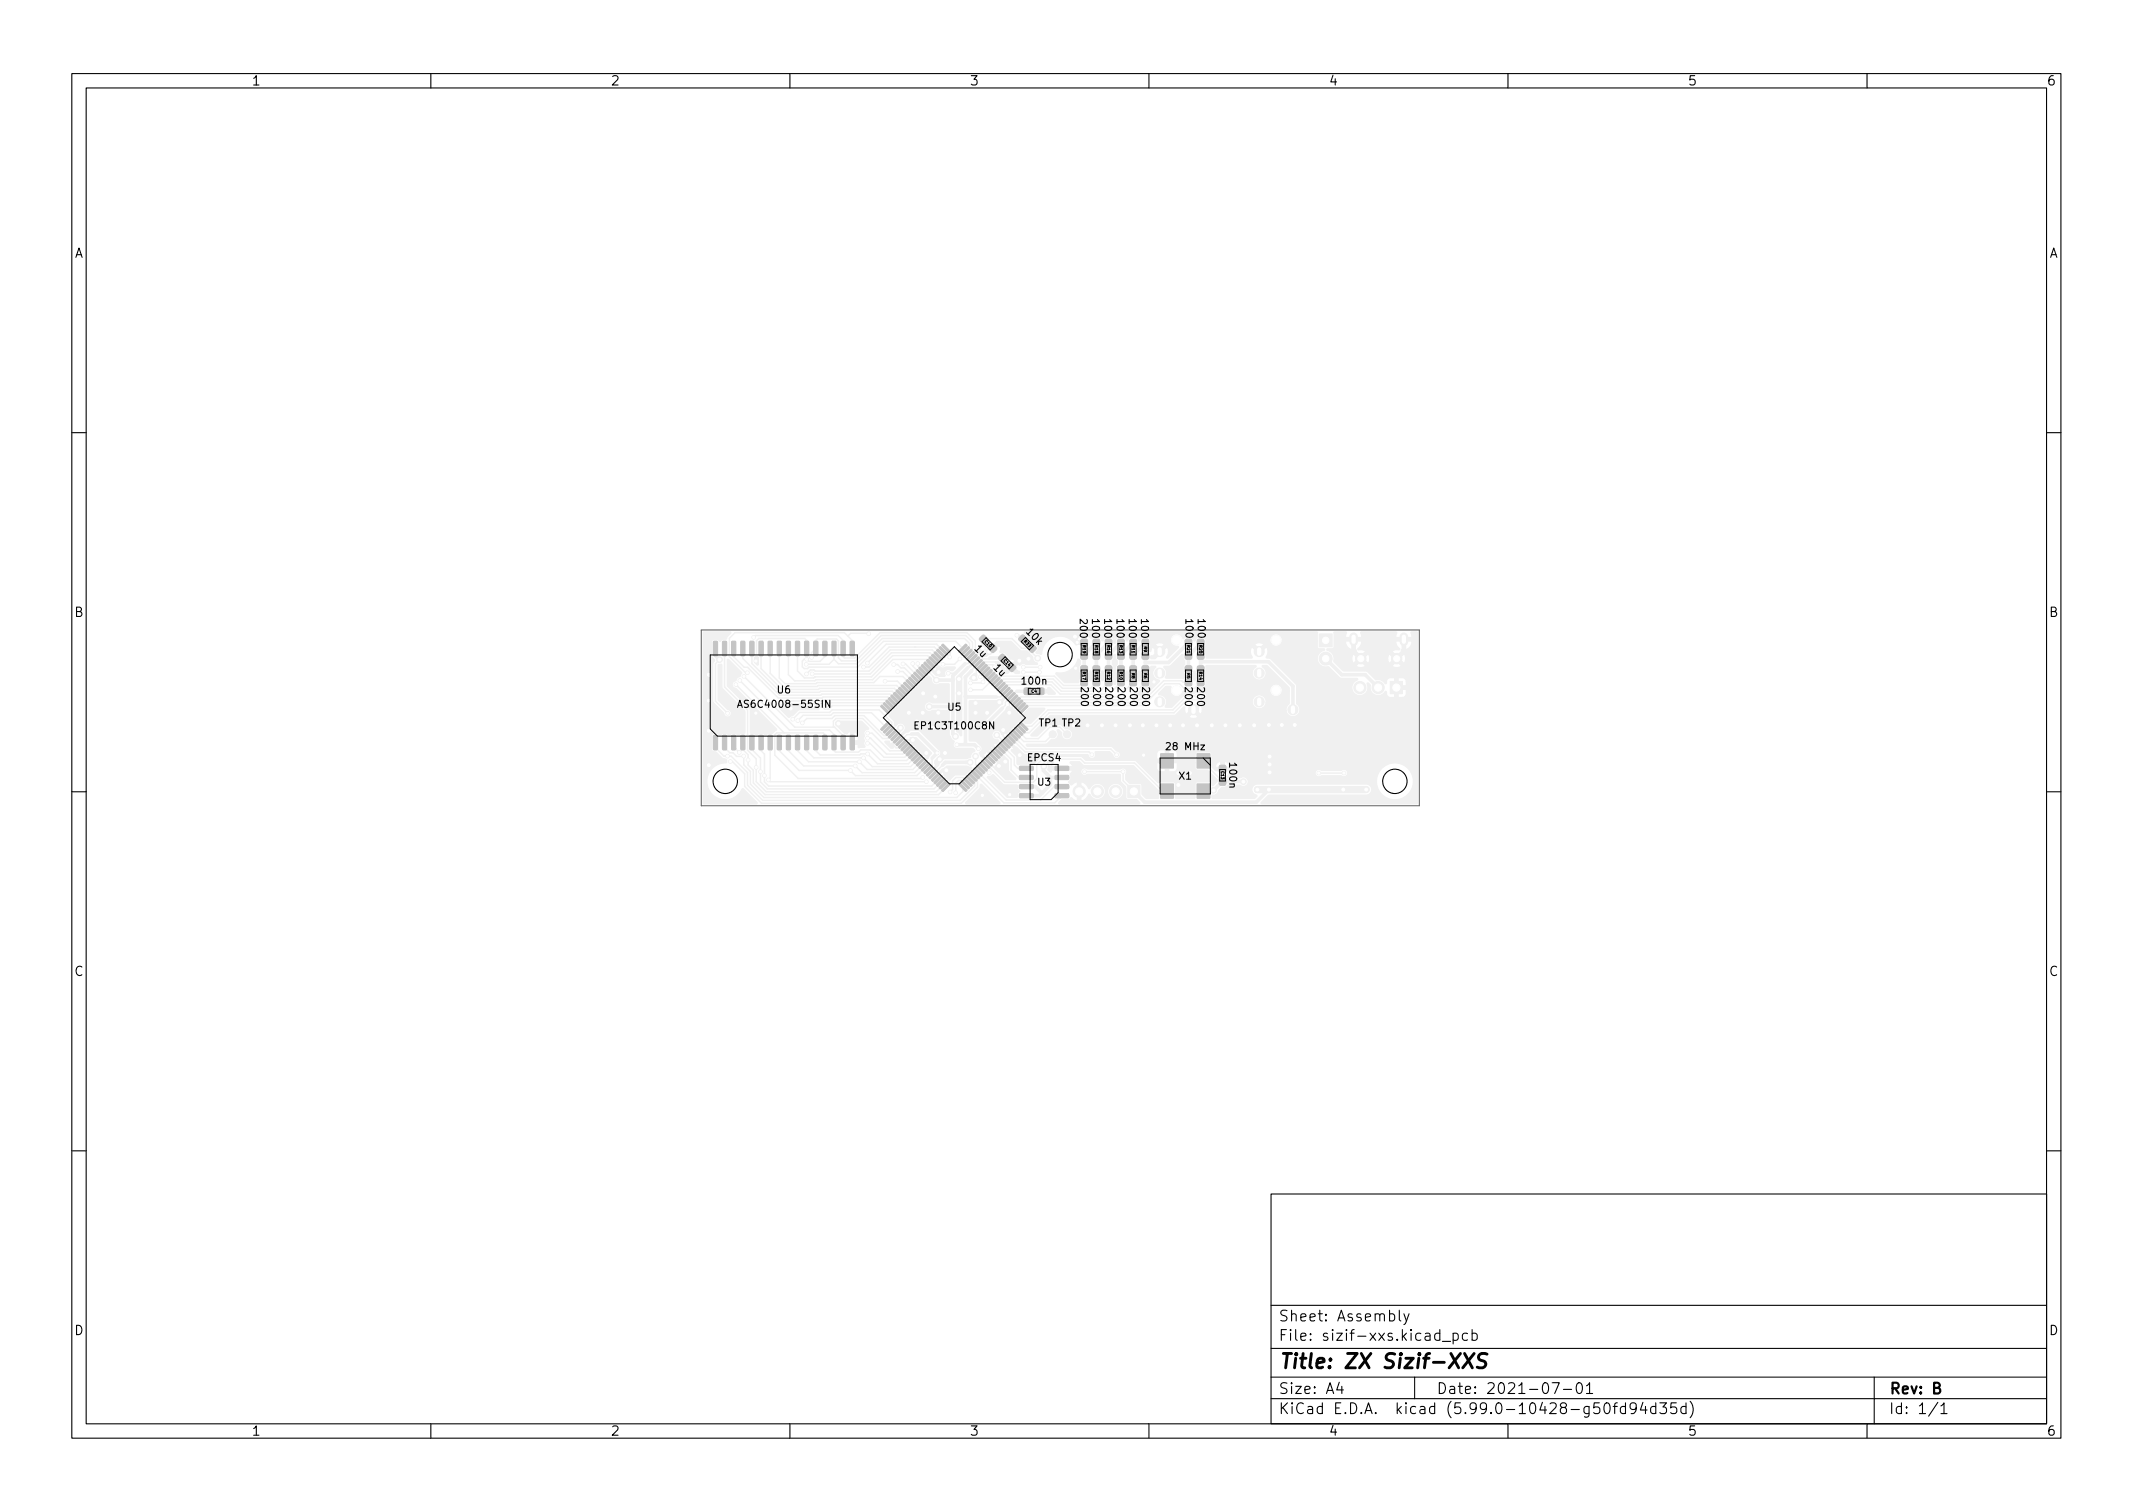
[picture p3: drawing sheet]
<svg xmlns="http://www.w3.org/2000/svg" width="297mm" height="210mm" viewBox="0 0 297 210" stroke-linecap="round" stroke-linejoin="round" font-family="sans-serif">
<defs><g id="words">
<text font-size="2.8" x="178" y="190.6">Title: ZX Sizif-XXS</text>
<g font-size="2.1">
<text x="178" y="184">Sheet: Assembly</text>
<text x="178" y="186.7">File: sizif-xxs.kicad_pcb</text>
<text x="178" y="196.9">KiCad E.D.A. kicad (5.99.0-10428-g50fd94d35d)</text>
<text x="178" y="194.1">Size: A4</text>
<text x="200" y="194.1">Date: 2021-07-01</text>
<text x="263" y="194.1">Rev: B</text>
<text x="263" y="196.9">Id: 1/1</text>
</g>
<g font-size="1.8">
<text x="35" y="11.9">1</text>
<text x="85" y="11.9">2</text>
<text x="135" y="11.9">3</text>
<text x="185" y="11.9">4</text>
<text x="235" y="11.9">5</text>
<text x="285" y="11.9">6</text>
<text x="10.3" y="35.9">A</text>
<text x="285.3" y="35.9">A</text>
<text x="10.3" y="85.9">B</text>
<text x="285.3" y="85.9">B</text>
<text x="10.3" y="135.9">C</text>
<text x="285.3" y="135.9">C</text>
<text x="10.3" y="185.9">D</text>
<text x="285.3" y="185.9">D</text>
<text x="35" y="199.9">1</text>
<text x="85" y="199.9">2</text>
<text x="135" y="199.9">3</text>
<text x="185" y="199.9">4</text>
<text x="235" y="199.9">5</text>
<text x="285" y="199.9">6</text>
</g>
<g font-size="1.4">
<text x="142.9" y="88.1" transform="rotate(45 142.9 88.1)">10k</text>
<text x="150.4" y="86.3" transform="rotate(90 150.4 86.3)">200</text>
<text x="152.1" y="86.3" transform="rotate(90 152.1 86.3)">100</text>
<text x="153.8" y="86.3" transform="rotate(90 153.8 86.3)">100</text>
<text x="155.5" y="86.3" transform="rotate(90 155.5 86.3)">100</text>
<text x="157.2" y="86.3" transform="rotate(90 157.2 86.3)">100</text>
<text x="158.9" y="86.3" transform="rotate(90 158.9 86.3)">100</text>
<text x="165.1" y="86.3" transform="rotate(90 165.1 86.3)">100</text>
<text x="166.8" y="86.3" transform="rotate(90 166.8 86.3)">100</text>
<text x="135.7" y="90.4" transform="rotate(45 135.7 90.4)">1u</text>
<text x="138.3" y="93.1" transform="rotate(45 138.3 93.1)">1u</text>
<text x="142.4" y="95.3">100n</text>
<text x="150.5" y="95.8" transform="rotate(90 150.5 95.8)">200</text>
<text x="152.2" y="95.8" transform="rotate(90 152.2 95.8)">200</text>
<text x="153.9" y="95.8" transform="rotate(90 153.9 95.8)">200</text>
<text x="155.7" y="95.8" transform="rotate(90 155.7 95.8)">200</text>
<text x="157.4" y="95.8" transform="rotate(90 157.4 95.8)">200</text>
<text x="159.1" y="95.8" transform="rotate(90 159.1 95.8)">200</text>
<text x="165" y="95.8" transform="rotate(90 165 95.8)">200</text>
<text x="166.7" y="95.8" transform="rotate(90 166.7 95.8)">200</text>
<text x="103.6" y="98.5">AS6C4008-55SIN</text>
<text x="108.3" y="96.5">U6</text>
<text x="127.7" y="101.5">EP1C3T100C8N</text>
<text x="132" y="98.9">U5</text>
<text x="144.7" y="101.1">TP1 TP2</text>
<text x="143.1" y="106">EPCS4</text>
<text x="162.7" y="104.4">28 MHz</text>
<text x="171.2" y="106.4" transform="rotate(90 171.2 106.4)">100n</text>
<text x="144.5" y="109.4">U3</text>
<text x="164.2" y="108.5">X1</text>
</g>
<g font-size=".6">
<text x="137.1" y="89.4" transform="rotate(45 137.1 89.4)">C10</text>
<text x="142.6" y="89.4" transform="rotate(45 142.6 89.4)">R33</text>
<text x="150.8" y="89.9" transform="rotate(90 150.8 89.9)">R19</text>
<text x="152.5" y="89.9" transform="rotate(90 152.5 89.9)">R18</text>
<text x="154.2" y="89.9" transform="rotate(90 154.2 89.9)">R16</text>
<text x="155.9" y="89.9" transform="rotate(90 155.9 89.9)">R13</text>
<text x="157.6" y="89.9" transform="rotate(90 157.6 89.9)">R11</text>
<text x="165.3" y="89.9" transform="rotate(90 165.3 89.9)">R21</text>
<text x="167" y="89.9" transform="rotate(90 167 89.9)">R20</text>
<text x="139.7" y="92.1" transform="rotate(45 139.7 92.1)">C14</text>
<text x="150.8" y="93.6" transform="rotate(90 150.8 93.6)">R17</text>
<text x="152.5" y="93.6" transform="rotate(90 152.5 93.6)">R15</text>
<text x="154.2" y="93.6" transform="rotate(90 154.2 93.6)">R12</text>
<text x="155.9" y="93.6" transform="rotate(90 155.9 93.6)">R10</text>
<text x="157.6" y="93.7" transform="rotate(90 157.6 93.7)">R8</text>
<text x="159.3" y="90" transform="rotate(90 159.3 90)">R9</text>
<text x="159.3" y="93.7" transform="rotate(90 159.3 93.7)">R6</text>
<text x="165.3" y="93.7" transform="rotate(90 165.3 93.7)">R5</text>
<text x="167" y="93.6" transform="rotate(90 167 93.6)">R14</text>
<text x="143.6" y="96.4">C4</text>
<text x="170.1" y="107.4" transform="rotate(90 170.1 107.4)">C13</text>
</g>
</g></defs>
<g fill="#f0f0f0" stroke="#f0f0f0" stroke-width=".14">
<path d="M183.7 88.3h1.8v1.8h-1.8z"/>
<path d="M193.6 94.9h1.7v1.7h-1.7z"/>
<path d="M157.1 109.3h1.7v1.7h-1.7z"/>
<path d="M169.8 108.3h.2h.7v1h-.9z"/>
<path d="M169.8 106.6h.9v1h-.9z"/>
<path d="M136.4 88.8l.5-.4h.1l.5 .5 .1 .3-.4 .4h-.3l-.5-.5z"/>
<path d="M138 89.7h.3l.5 .5v.3l-.5 .4-.2-.1-.5-.5v-.2z"/>
<path d="M166.7 104.9h1.8v2h-1.8z"/>
<path d="M161.6 104.9h1.8v2h-1.8z"/>
<path d="M161.6 109.1h1.8v2h-1.8z"/>
<path d="M166.7 109.1h1.8v2h-1.8z"/>
<path d="M157.4 89.1h.8v.8l-.2 .1-.6-.1-.1-.2z"/>
<path d="M157.4 90.9h.8v.8l-.2 .1-.6-.1-.1-.1z"/>
<path d="M155.7 89.1h.8v.8l-.2 .1-.6-.1z"/>
<path d="M155.7 90.9h.8v.8l-.2 .1-.6-.1z"/>
<path d="M154 89.1h.8v.8l-.2 .1-.6-.1z"/>
<path d="M154 90.9h.8v.8l-.2 .1-.6-.1z"/>
<path d="M152.3 89.1h.8v.8l-.2 .1-.6-.1z"/>
<path d="M152.3 90.9h.8v.8l-.2 .1-.6-.1z"/>
<path d="M159.1 89.1h.8v.8l-.2 .1-.6-.1z"/>
<path d="M159.1 90.9h.8v.8l-.2 .1-.6-.1z"/>
<path d="M146.9 110.5h1.9v.5l-.1 .1h-1.7l-.1-.2z"/>
<path d="M146.9 109.3l1.9-.1v.5l-.1 .1h-1.7l-.1-.1z"/>
<path d="M146.9 108h1.9v.5l-.1 .1-1.7-.1-.1-.1z"/>
<path d="M146.9 106.7h1.9v.5l-.1 .1h-1.7l-.1-.2z"/>
<path d="M142 106.7h1.8l.1 .5-.1 .1h-1.8v-.2z"/>
<path d="M142 108h1.8l.1 .5-.1 .1-1.8-.1v-.1z"/>
<path d="M142 109.3l1.8-.1 .1 .5-.1 .1h-1.8v-.1z"/>
<path d="M142 110.5h1.8l.1 .5-.1 .1h-1.8v-.2z"/>
<path d="M143.2 90.1l.4-.4h.2l.4 .4 .1 .3-.4 .4h-.3l-.4-.4z"/>
<path d="M141.9 88.8l.4-.4h.2l.4 .4 .1 .3-.4 .4h-.2l-.5-.4z"/>
<path d="M133.5 109.1l.2-.1 1 1v.1l-.3 .1-.9-1z"/>
<path d="M133.9 108.8l.2-.1 .9 .9v.1l-.2 .1-.9-.9z"/>
<path d="M134.3 108.3h.1l1 1-.1 .2h-.2l-.9-1z"/>
<path d="M134.6 108.1l.2-.1 .9 .9v.1l-.2 .1-.9-.9z"/>
<path d="M134.9 107.7l.2-.1 1 1v.1l-.2 .1-1-1z"/>
<path d="M135.3 107.4l.2-.1 .9 .9v.1l-.2 .1-.9-.9z"/>
<path d="M135.6 107l.2-.1 1 1v.1l-.2 .1-1-1z"/>
<path d="M136.1 106.6h.1l.9 .9-.1 .2h-.1l-.9-.9z"/>
<path d="M136.4 106.2h.1l1 .9-.1 .3h-.1l-1-1z"/>
<path d="M136.7 106l.2-.1 .9 .9v.1l-.2 .1-.9-.9z"/>
<path d="M137.1 105.5h.2l.9 .9-.1 .2h-.1l-1-.9z"/>
<path d="M137.5 105.1h.1l.9 1-.1 .2h-.1l-.9-.9z"/>
<path d="M137.9 104.8h.1l.9 .9-.1 .2h-.1l-1-.9z"/>
<path d="M138.1 104.5l.2-.1 .9 1v.1l-.2 .1-.9-.9z"/>
<path d="M138.6 104.1h.1l.9 .9-.1 .2h-.1l-.9-.9z"/>
<path d="M138.8 103.8l.2-.1 1 1v.1l-.3 .1-.9-1z"/>
<path d="M139.2 103.5l.2-.1 .9 .9v.1l-.2 .1-.9-.9z"/>
<path d="M139.5 103.1l.2-.1 1 1v.1l-.2 .1-1-1z"/>
<path d="M139.9 102.8l.2-.1 .9 .9v.1l-.2 .1-.9-.9z"/>
<path d="M140.2 102.4l.2-.1 1 1v.1l-.2 .1-1-1z"/>
<path d="M140.6 102.1l.2-.1 .9 .9v.1l-.2 .1-.9-.9z"/>
<path d="M140.9 101.7l.2-.1 1 .9v.2l-.2 .1-1-1z"/>
<path d="M141.3 101.4l.2-.1 .9 .9v.1l-.2 .1-.9-.9z"/>
<path d="M141.6 101l.2-.1 1 .9v.1l-.2 .2-1-1z"/>
<path d="M142.1 100.5h.1l.9 1-.1 .2h-.1l-.9-.9z"/>
<path d="M142 99.1l.9-.9 .2 .1v.1l-.9 .9-.2-.1z"/>
<path d="M142.6 97.8l.2 .2v.1l-1 .9h-.1l-.1-.2z"/>
<path d="M142.2 97.5h.1l.1 .2-.9 .9h-.1l-.1-.2z"/>
<path d="M140.9 98.1l1-1 .2 .1v.1l-1 1-.2-.1z"/>
<path d="M140.6 97.7l.9-.9 .2 .1v.1l-.9 .9-.2-.1z"/>
<path d="M140.2 97.4l1-1 .2 .1v.1l-1 1-.2-.1z"/>
<path d="M139.9 97l.9-.9 .2 .1v.1l-.9 .9h-.1z"/>
<path d="M139.5 96.7l1-1 .2 .1v.1l-1 1-.2-.1z"/>
<path d="M139.2 96.3l.9-.9 .2 .1v.1l-.9 .9h-.1z"/>
<path d="M138.8 96l.9-1 .3 .1v.1l-1 1h-.1z"/>
<path d="M139.4 94.7h.1l.1 .2-.9 .9h-.1l-.1-.2z"/>
<path d="M138.1 95.2l.9-.9 .2 .1v.1l-.9 1h-.1z"/>
<path d="M138.7 94h.1l.1 .2-.9 .9h-.1l-.2-.2z"/>
<path d="M138.3 93.6h.1l.1 .2-.9 1h-.1l-.1-.3z"/>
<path d="M138 93.2l.2 .2v.1l-.9 .9h-.2l-.1-.2z"/>
<path d="M136.7 93.8l.9-.9 .2 .1v.1l-.9 .9-.2-.1z"/>
<path d="M137.3 92.5l.2 .1v.2l-1 .9h-.1l-.1-.2z"/>
<path d="M136 93.1l.9-.9 .2 .1v.1l-.9 .9-.2-.1z"/>
<path d="M135.6 92.8l1-1 .2 .1v.1l-1 1h-.1z"/>
<path d="M135.3 92.4l.9-.9 .2 .1v.1l-.9 .9-.2-.1z"/>
<path d="M134.9 92.1l1-1 .2 .1v.1l-1 1-.2-.1z"/>
<path d="M134.6 91.7l.9-.9 .2 .1v.1l-.9 .9-.2-.1z"/>
<path d="M134.2 91.4l.9-1 .3 .1v.1l-1 1h-.1z"/>
<path d="M133.9 91l.9-.9 .2 .1v.1l-.9 .9-.2-.1z"/>
<path d="M134.4 89.7l.3 .1v.1l-1 1h-.1l-.1-.2z"/>
<path d="M131.2 89.8l.2-.1 .9 1v.1l-.2 .1-.9-1z"/>
<path d="M130.8 90.2l.2-.1 .9 .9v.1l-.2 .1-.9-.9z"/>
<path d="M130.4 90.5l.3-.1 .9 1v.1l-.2 .1-1-1z"/>
<path d="M130.1 90.9l.2-.1 .9 .9v.1l-.2 .1-.9-.9z"/>
<path d="M129.7 91.2l.2-.1 1 1v.1l-.2 .1-1-1z"/>
<path d="M129.4 91.6l.2-.1 .9 .9v.1l-.2 .1-.9-.9z"/>
<path d="M129 91.9l.2-.1 1 1v.1l-.2 .1-1-1z"/>
<path d="M128.7 92.3l.2-.1 .9 .9v.1l-.2 .1-.9-.9z"/>
<path d="M128.3 92.6l.2-.1 1 1v.1l-.2 .1-1-.9z"/>
<path d="M128 93l.2-.1 .9 .9v.1l-.2 .1-.9-.9z"/>
<path d="M127.6 93.4l.2-.2 1 1v.1l-.2 .1-1-.9z"/>
<path d="M127.3 93.7l.2-.1 .9 .9v.1l-.2 .2-.9-1z"/>
<path d="M127 94h.1l1 .9-.1 .2h-.2l-.9-.9z"/>
<path d="M126.6 94.4l.2-.1 .9 .9v.2l-.2 .1-.9-1z"/>
<path d="M126.3 94.7h.1l1 .9-.2 .2h-.1l-.9-.9z"/>
<path d="M126 95h.1l.9 1-.1 .2h-.1l-1-1z"/>
<path d="M125.6 95.4h.1l.9 .9-.1 .2h-.1l-.9-.9z"/>
<path d="M125.1 95.8l.3-.1 .9 1v.1l-.2 .1-1-1z"/>
<path d="M124.8 96.2l.2-.1 .9 .9v.1l-.2 .1-.9-.9z"/>
<path d="M124.4 96.5l.2-.1 1 1v.1l-.2 .1-1-1z"/>
<path d="M124.1 96.9l.2-.1 .9 .9v.1l-.2 .1-.9-.9z"/>
<path d="M123.7 97.2l.2-.1 1 1v.1l-.2 .1-1-1z"/>
<path d="M123.4 97.6l.2-.1 .9 .9v.1l-.2 .1-.9-.9z"/>
<path d="M123 98l.2-.2 1 1v.1l-.2 .1-1-.9z"/>
<path d="M122.7 98.3l.2-.1 .9 .9v.1l-.2 .1-.9-.9z"/>
<path d="M122.7 101.5l.9-1 .2 .2v.1l-.9 .9-.2-.1z"/>
<path d="M123 101.8l1-.9 .2 .1v.1l-1 1-.2-.2z"/>
<path d="M123.4 102.2l.9-.9 .2 .1v.1l-.9 .9h-.1z"/>
<path d="M123.7 102.5l1-.9 .2 .1v.1l-1 1-.2-.1z"/>
<path d="M124.1 102.9l.9-.9 .2 .1v.1l-.9 .9-.2-.1z"/>
<path d="M124.4 103.3l1-1 .2 .1v.1l-1 1-.2-.1z"/>
<path d="M124.8 103.6l.9-.9 .2 .1v.1l-.9 .9-.2-.1z"/>
<path d="M125.1 104l1-1 .2 .1v.1l-.9 1-.3-.1z"/>
<path d="M126.4 103.4l.2 .1v.1l-.9 .9h-.1l-.1-.2z"/>
<path d="M126.8 103.7h.1l.1 .2-.9 1h-.1l-.2-.2z"/>
<path d="M126.2 105l.9-.9 .3 .1v.1l-1 .9h-.1z"/>
<path d="M126.6 105.4l.9-1 .2 .1v.2l-.9 .9-.2-.1z"/>
<path d="M127.8 104.8h.2l.1 .2-1 .9h-.1l-.1-.2z"/>
<path d="M128.2 105.1h.1l.1 .3-.9 .9h-.1l-.1-.2z"/>
<path d="M127.6 106.4l1-.9 .2 .1v.1l-1 .9h-.1z"/>
<path d="M128 106.8l.9-.9 .2 .1v.1l-.9 .9h-.1z"/>
<path d="M128.3 107.1l1-.9 .2 .1v.1l-1 1h-.1z"/>
<path d="M128.7 107.5l.9-.9 .2 .1v.1l-.9 .9-.2-.1z"/>
<path d="M129 107.9l1-1 .2 .1v.1l-1 1-.2-.1z"/>
<path d="M130.3 107.3l.2 .1v.1l-.9 .9h-.1l-.1-.2z"/>
<path d="M129.7 108.6l1-1 .2 .1v.1l-1 1-.2-.1z"/>
<path d="M130.1 108.9l.9-.9 .2 .1v.1l-.9 .9-.2-.1z"/>
<path d="M130.4 109.3l1-1 .2 .1v.1l-.9 1-.3-.1z"/>
<path d="M130.8 109.6l.9-.9 .2 .1v.1l-.9 .9-.2-.1z"/>
<path d="M131.2 110l.9-1 .2 .1v.1l-.9 1h-.1z"/>
<path d="M139.1 91.5l.4-.4h.2l.5 .5v.2l-.3 .4-.3 .1-.6-.6z"/>
<path d="M140.3 92.7l.4-.4h.2l.5 .5 .1 .2-.4 .5h-.3l-.5-.5z"/>
<path d="M99.4 102.4h.4l.1 .1v1.8l-.1 .1-.5-.1z"/>
<path d="M100.6 102.4h.5l.1 .1v1.8l-.1 .1-.5-.1z"/>
<path d="M101.9 102.4h.4l.2 .1v1.8l-.1 .1-.5-.1z"/>
<path d="M103.2 102.4h.4l.1 .1v1.8l-.1 .1-.4-.1z"/>
<path d="M104.5 102.4h.4l.1 .1v1.8l-.1 .1-.5-.1z"/>
<path d="M105.7 102.4h.4l.2 .1v1.8l-.1 .1-.5-.1z"/>
<path d="M107 102.4h.4l.1 .1 .1 1.8-.1 .1-.5-.1z"/>
<path d="M108.3 102.4h.4l.1 .1v1.8l-.1 .1-.5-.1z"/>
<path d="M109.5 102.4h.4l.2 .1v1.8l-.1 .1-.5-.1z"/>
<path d="M110.8 102.4h.4l.2 .1v1.8l-.1 .1-.5-.1z"/>
<path d="M112.1 102.4h.4l.1 .1v1.8l-.1 .1-.5-.1z"/>
<path d="M113.3 102.4h.5l.1 .1v1.8l-.1 .1-.5-.1z"/>
<path d="M114.6 102.4h.4l.2 .1v1.8l-.1 .1-.5-.1z"/>
<path d="M115.9 102.4h.4l.1 .1v1.8l-.1 .1-.4-.1z"/>
<path d="M117.2 102.4h.4l.1 .1v1.8l-.1 .1-.5-.1z"/>
<path d="M118.4 102.4h.4l.2 .1v1.8l-.1 .1-.5-.1z"/>
<path d="M118.4 89.3h.4l.2 .1v1.8l-.1 .1-.5-.1z"/>
<path d="M117.2 89.3h.4l.1 .1v1.8l-.1 .1-.5-.1z"/>
<path d="M115.9 89.3h.4l.1 .1v1.8l-.1 .1-.4-.1z"/>
<path d="M114.6 89.3h.4l.2 .1v1.8l-.1 .1-.5-.1z"/>
<path d="M113.3 89.3h.5l.1 .1v1.8l-.1 .1-.5-.1z"/>
<path d="M112.1 89.3h.4l.1 .1v1.8l-.1 .1-.5-.1z"/>
<path d="M110.8 89.3h.4l.2 .1v1.8l-.1 .1-.5-.1z"/>
<path d="M109.5 89.3h.4l.2 .1v1.8l-.1 .1-.5-.1z"/>
<path d="M108.3 89.3h.4l.1 .1v1.8l-.1 .1-.5-.1z"/>
<path d="M107 89.3h.4l.1 .1 .1 1.8-.1 .1-.5-.1z"/>
<path d="M105.7 89.3h.4l.2 .1v1.8l-.1 .1-.5-.1z"/>
<path d="M104.5 89.3h.4l.1 .1v1.8l-.1 .1-.5-.1z"/>
<path d="M103.2 89.3h.4l.1 .1v1.8l-.1 .1-.4-.1z"/>
<path d="M101.9 89.3h.4l.2 .1v1.8l-.1 .1-.5-.1z"/>
<path d="M100.6 89.3h.5l.1 .1v1.8l-.1 .1-.5-.1z"/>
<path d="M99.4 89.3h.4l.1 .1v1.8l-.1 .1-.5-.1z"/>
<path d="M165.1 94.6h.8l.1 .2-.1 .6h-.8l-.1-.1z"/>
<path d="M165.1 92.8h.8l.1 .1-.1 .7h-.8l-.1-.2z"/>
<path d="M152.3 94.6h.8v.8h-.8z"/>
<path d="M152.3 92.8h.8v.8h-.8z"/>
<path d="M150.6 94.6h.8l.1 .2-.1 .6h-.8l-.1-.1z"/>
<path d="M150.6 92.8h.8l.1 .1-.1 .7h-.8l-.1-.2z"/>
<path d="M150.6 89.1h.8l.1 .1-.1 .7-.2 .1-.6-.1-.1-.2z"/>
<path d="M150.6 90.9h.8l.1 .2-.1 .6-.2 .1-.6-.1-.1-.1z"/>
<path d="M159.1 94.6h.8v.8h-.8z"/>
<path d="M159.1 92.8h.8v.8h-.8z"/>
<path d="M155.7 94.6h.8v.8h-.8z"/>
<path d="M155.7 92.8h.8v.8h-.8z"/>
<path d="M157.4 94.6h.8v.8h-.8l-.1-.1z"/>
<path d="M157.4 92.8h.8v.8h-.8l-.1-.2z"/>
<path d="M154 94.6h.8v.8h-.8z"/>
<path d="M154 92.8h.8v.8h-.8z"/>
<path d="M166.8 89.1h.8v.8l-.2 .1-.6-.1z"/>
<path d="M166.8 90.9h.8v.8l-.2 .1-.6-.1z"/>
<path d="M166.8 94.6h.8v.8h-.8z"/>
<path d="M166.8 92.8h.8v.8h-.8z"/>
<path d="M144.4 95.8h.9v.9h-.1h-.8l-.1-.2z"/>
<path d="M142.7 95.8h.9v.9h-.2h-.7z"/>
<path d="M165.1 89.1h.8l.1 .1-.1 .7-.2 .1-.6-.1-.1-.2z"/>
<path d="M165.1 90.9h.8l.1 .2-.1 .6-.2 .1-.6-.1-.1-.1z"/>
<path d="M145.9 106.1h.8v.1l-.2 .3-.1 .2h2.9l-.3-.5 .1-.1h1.2l.5 .4 .3 .1h6.7l3.5 3.5v1l-.1 .1h-1.6l-.6-.6-.1-1.4-1.6-.1-.5-.5v-.8a.52 .52 0 0 0-.1-.8 .52 .52 0 0 0-.7 .1h-4.6a.53 .53 0 0 0-.7 0 .53 .53 0 0 0 0 .7 .53 .53 0 0 0 .7 0h4.6l.1 1.1 .7 .7v.7h-.3v-.2a1.11 1.11 0 0 0-.8-.9 1.11 1.11 0 0 0-1.1 .2l-.3 .4v.5h-.4v-.2a1.11 1.11 0 0 0-.7-.9 1.11 1.11 0 0 0-1.1 .2l-.2 .2a.2 .2 0 0 1-.1 .2 .2 .2 0 0 1-.2 0l-.5-.7-.6-.2v2.6a1.35 1.35 0 0 0 1.1-.9h.1a1.19 1.19 0 0 0 1.1 .7l.4-.1 .4-.2 .2-.3 .1-.4h.4l.1 .5 .5 .4a1.11 1.11 0 0 0 1.2-.2l.3-.3 .1-.4h.3l.1 .9 1.4 .1 .4 .4v.2h-.1h-11.1l-.1-.2 .4-.3 1-.1 .3-.2 .9 .4v-2.6l-.8 .4-.4-.3v-.2l.3-.3-.1-.8 .3-.5h-2.9v.3h-.1l-.4-.3v-.1a.83 .83 0 0 0-.1-1z"/>
<path d="M136.5 109.2h.2l2.5 2.5v.2h-4.7v-.2l1.9-1.9z"/>
<path d="M98 88h3.7l.1 .2-.5 .5-.2 .3h-.5l-.2 .2a.15 .15 0 0 1-.1 .1 .15 .15 0 0 1-.2-.1l-.2-.2h-.5l-.2 .2-.1 .2v1.9l.4 .7-.2 .4v5.3l1.5 1.7a.51 .51 0 0 0 .6 .4 .51 .51 0 0 0 .4-.6 .51 .51 0 0 0-.5-.4l-1.3-1.4v-4.8l.1-.1h.4v.1l.1 3.2 3.2 3.3-.1 3h-.5l-.4 .3-.4-.3h-.5l-.2 .2a.15 .15 0 0 1-.2 .1 .15 .15 0 0 1-.1-.1l-.2-.2h-.5l-.4 .3-.4-.3h-.4l-.3 .1-.1 .3 .1 2 .2 .2h.3l.9 .9 .4 .1a.27 .27 0 0 1 .2 .3v.2l-1.1 .2a2.55 2.55 0 0 0-1.5 1.6l-.1 .4a2.57 2.57 0 0 0 1.8 2.9 2.57 2.57 0 0 0 3.1-1.5h.1l1.9 1.9v.2h-7.5z"/>
<path d="M142.7 88h40.7l.1 .1v1.1h-4.9a.86 .86 0 0 0-.9-.9 .86 .86 0 0 0-.9 .8l.3 .6h-1.1a1.17 1.17 0 0 0-1.3 0l.7 .7 .6-.7h1.1a.85 .85 0 0 0 .9 .2 .85 .85 0 0 0 .6-.7h4.9v1.1h.9l.1 .1-.1 .1a1.17 1.17 0 0 0-.9 1.1 1.17 1.17 0 0 0 .8 1.2l.7 .1 1.7 1.5 2.3 .1h.1v.2a1.12 1.12 0 0 0-.8 .8 1.12 1.12 0 0 0 .4 1.1 1.12 1.12 0 0 0 1.4 0l.3-.5 .1-.5-.1-.4 .1-.1 .3 .3 .1 .8 .4 .4a1.12 1.12 0 0 0 1.3 0l.3-.3h.1l.3 .7 .2 .1h.7v-2.7l-.9 .1-.2 .2v.4l-.1 .1a1.28 1.28 0 0 0-1.4-.5l-1.3-1.2-3.2-.1-1.4-1.3a1.22 1.22 0 0 0-.9-1.6v-.2h.7l.3-.1-.1-2.1 .2-.1h1.5l.1 .1-.1 .7h2.2l-.1-.7 .1-.1h4.8l.1 .1-.1 .7h2.2l-.1-.8h.9v1.3h-3a1.35 1.35 0 0 0 .5 1.1l-.1 .1h-.5l-.5 .2h-3.6l-.4-.2h-.6l-.1-.1a1.4 1.4 0 0 0 .5-1.1h-2.2a1.06 1.06 0 0 0 .8 1.1v-1.1h.6v1.4l.7 .6 .7-.6h3.6l.7 .6 .7-.6v-1.4h.6v1.1a1.1 1.1 0 0 0 .8-1.1h.8v2.5h-1.7l-.2-.8-.6 .7h-.8l-.6-.7-.2 .8h-2.6l-.2-.8-.6 .7h-.8l-.6-.7a1.21 1.21 0 0 0 0 1.4l.6-.7h.8l.6 .7 .2-.6h2.6l.2 .6 .6-.7h.8l.6 .7 .2-.6h1.7v.9h-2.2l-.7-.6-.7 .6h-3.6l-.7-.6-.7 .6a1.16 1.16 0 0 0 1.4 0h3.6l.8 .2 .6-.2h2.2v2.2h-1.6l-.1-.3-.2-.2h-.8v1.1h1.1v-.6h1.6v1.1h-2.7v1.1h.6l.3-.1 .2-.2v-.8h1.6v3.8h-30.5l-.7-.6-.6 .6 .7 .2 .6-.2h30.5v8.8h-.6l-.2-.8a2.53 2.53 0 0 0-1.4-1.4 2.58 2.58 0 0 0-2.2 .2l-.3 .1h-21.5a.73 .73 0 0 0-.7-.7h-.5a.73 .73 0 0 0-.7 .8h.7v-.7h.5v.7h.7v-.1h21.5l-.4 .5-.3 .4h-4.3a.54 .54 0 0 0-.4-.5 .54 .54 0 0 0-.6 .2h-2.6a.53 .53 0 0 0-.8 0 .53 .53 0 0 0 0 .7 .53 .53 0 0 0 .8 0h2.7a.53 .53 0 0 0 .5 .1 .53 .53 0 0 0 .4-.5h4.3l-.3 .7v.8a2.55 2.55 0 0 0 2.8 2.2 2.55 2.55 0 0 0 2.3-2.7h.6v3.2l-.1 .1h-21.6h-.1v-.2l1.1-1h13.6a.76 .76 0 0 0 .7-.8 .76 .76 0 0 0-.7-.7h-15.3l-.4 .2-.2 .4v.3l.1 .4 .6 .3-.4 .4h-5.8l-.1-.1v-.4a.89 .89 0 0 0 .9-.6l.4-.5h.6l.3-.3h1.7a.67 .67 0 0 0 .9 0 .67 .67 0 0 0 .1-.9 .67 .67 0 0 0-1-.1h-1.7a.17 .17 0 0 1-.2-.2 .17 .17 0 0 1 .1-.1l.3-.3v-.4h-1.9l-.5-.5v-1.9l-.2-.2h-1.9l-.2 .1-.1 .2h-2.5l-.1-.3-.3-.3-2 .1-.3 .1-.1 .3v.8h1.2v-1.3h.5v1.3h1.1v-.7h2.5v1.2h-5.3v.9l.3 .3 .9 .1v-1.3h.5v1.3l.7-.1 .3-.1 .1-.3v-.8h2.5l.1 .9 1.6 .1 1.4 1.4v.3l-.6 .5-.1-.1-.1-.3-.2-.1-2 .1-.1 2.2h-2.6l-.1-.1-.1-2.1-2-.1-.4 .1-3.1-3.1h-6.8l-.6-.5-.2-.1h-5.4l-1.2 1.2h-2.1l-.2-.2v-1l-.8-.7a.27 .27 0 0 1 .4-.3l-.3-.4a.14 .14 0 0 1 .1-.2 .14 .14 0 0 1 .1 .1l1.5 1.2 8.9 .1a.54 .54 0 0 0 .7 .5 .54 .54 0 0 0 .3-.9h.1h1.9l.5 .4a.53 .53 0 0 0 .5 .5 .53 .53 0 0 0 .5-.5 .53 .53 0 0 0-.5-.5l-.6-.6-.2-.1h-11.6l-.2-.2 .1-.1h2.7l.7-.6a.78 .78 0 0 0 1-.8l-.2-.5v-.1h.3l.4 .4a.77 .77 0 0 0 .7 1 .77 .77 0 0 0 .7-1l-.3-.4-.6-.1-.7-.6h-1.5l-1.7 1.6h-.8l-.2-.1 2.8-2.8h17.2l1.4-1.2 .1 .1v.6l.2 .4 1.6-1.7h.4l.3-.4a.54 .54 0 0 0 .5-.8 .54 .54 0 0 0-.9 0l-.6-.2-.2 .1-1.2 .1-1.9 1.9h-.9l-.1-.1 .2-.4a.96 .96 0 0 0-.9-1.2l-.1-.1v-.1l.9-1h.8l-.1 .6a.86 .86 0 0 0 .8 .8 .86 .86 0 0 0 .9-.7l1.8-.1 .4-.4h.6a.49 .49 0 0 0 .4-.5v-.6l-.2-.4h-.8l-.3 .1-.1 .2a.15 .15 0 0 1-.2 .2 .15 .15 0 0 1-.1-.2l-.2-.3h-.2h-.6l-.4 .2-2.5-.1v-.1l.2-.7-.4-.8 .9-.1 1.6-1.6h.1l.1 .7 .2 .2v.5l-.2 .4v.7l.3 .3h.7l.3-.1 .1-.2a.13 .13 0 0 1 .1-.2 .13 .13 0 0 1 .2 .1l.1 .3 .2 .1h.8l.3-.3v-.8l.1-.1h6.8l.1 .1a1 1 0 0 0-.5 1.2 1 1 0 0 0 1.2 .7 1 1 0 0 0 .7-.9 1 1 0 0 0-.5-1l.1-.1h.6l3 3.1v.4h-.9v-.2a.86 .86 0 0 0-1.4-.6 .86 .86 0 0 0 0 1.5 .86 .86 0 0 0 1.4-.7h.9v1.6h-3.2a.96 .96 0 0 0-1.3-1 .96 .96 0 0 0-.3 1.6 .96 .96 0 0 0 1.6-.5v-.1h3.2v.2a.98 .98 0 0 0-.4 .9h-11.7l-.2-.7-.6 .6 .6 .7 .2-.6h11.7a.97 .97 0 0 0 1.5 .7 .97 .97 0 0 0 0-1.7v-2.3l-.1-.3-3.5-3.5-.2-.1-.4-.1-.1-.1a1.2 1.2 0 0 0 .1-1.4l-1.1 .9-1-.9a1.19 1.19 0 0 0 0 1.3l.1 .2h-.1h-6.3l-.2-.9-.2-.1-.4-.1-.1-.1 .2-.2h.3l.3-.2v-1l-.3-.2-.7-.1-.3 .2-.1 .2a.16 .16 0 0 1-.2 .2 .16 .16 0 0 1-.1-.3l-.2-.2-.2-.1h-.6l-.4 .3-.1-.1a.87 .87 0 0 0-.8-.6 .87 .87 0 0 0-.8 .5h-.1a.84 .84 0 0 0 .2 .9h-1.1a1.13 1.13 0 0 0-1.2 0l.6 .7 .7-.7h1l.4 .3h.5v.2l-1.4 1.4h-.2l-.1-.1a1.2 1.2 0 0 0 .1-1.4l-1.6 1.6h-.6v-.4l.2 .1 .6-.7-.6-.6-.3 .6-.3-.1-.5-.1-.1-.1 .2-.2h.4l.3-.2v-1l-.2-.2-.2-.1h-.6l-.3 .3a.19 .19 0 0 1-.2 .2 .19 .19 0 0 1-.2-.2l-.3-.2-.7-.1-.3 .2-.1 .2a.16 .16 0 0 1-.2 .2 .16 .16 0 0 1-.1-.3l-.3-.2-.7-.1-.4 .3v.4a.14 .14 0 0 1-.2 .2 .13 .13 0 0 1-.1-.1v-.5l-.3-.2h-.9l-.2 .3a.16 .16 0 0 1-.2 .2 .16 .16 0 0 1-.1-.3l-.3-.2-.7-.1-.4 .2-.6-.4h-.7a.74 .74 0 0 0-.7 .7h.7v-.7h.5v1.1l-.1 .1-1.3 .1-.4-.5-.5-.4a2.59 2.59 0 0 0-2.2-.1l-.6 .3-.6 .7-.3 .6-.2 .7-.7-.2v-.1l.2-.2a.49 .49 0 0 0-.1-.6l-.4-.5-.3-.1-.2 .1-.5 .4h-.2l-.1-.1 .5-.5 .1-.3-.2-.3-.5-.5z"/>
<path d="M137.5 108.1h.5l.3-.3 1.5 1.5h1.8l.1 .5 .3 .4-.3 .3v.5h-.1h-1.4l-2.7-2.7z"/>
<path d="M130.8 107.5l.4-.4 .3-.1 .4-.3h2.7l.3 .1a.3 .3 0 0 1 .4 .2l-1 .9h-1.3l-.7 .7-.8-.5-.2-.7-.3 .3a.15 .15 0 0 1-.2 0 .15 .15 0 0 1 0-.2z"/>
<path d="M135 97.6h3.8l.4-.2h.3l.3-.3 .2 .1v.1l-.3 .3-.1 .5-.3 .1-2.1 2.1a.66 .66 0 0 0 .1 1.1 .66 .66 0 0 0 1-.7l1.7-1.8 .1-.3 .3-.2 .6 .2 1 1h.2l1.2-1h2l.1 .1v.1l-2 1.9-.7 .1-.5-.5h-.3l-1.9 1.8-.6 .2-.2-.4a.65 .65 0 0 0-1.1 .1 .66 .66 0 0 0 .2 .9l.7 .2-.3 .4-.5 .2 .3 .3a.13 .13 0 0 1 0 .2 .13 .13 0 0 1-.2 0l-.4-.3-.1 .1 .8 .8 .2-.3 .3 .2a.14 .14 0 0 1 0 .1 .14 .14 0 0 1-.2 .1l-.1 .1 .7 .8 .2-.2-.4-.4 .1-.1 .9 .8 .1 1.5 1 1-.1 .2-1.4-.1-1.5-1.5 .3-.5 .3-.2-.3-.3a.13 .13 0 0 1 0-.2 .13 .13 0 0 1 .1 0l.4 .3 .1-.1-.7-.8-.2 .4-.3-.3a.14 .14 0 0 1 0-.1 .14 .14 0 0 1 .1-.1l.1-.1-.7-.8-.1 .2 .3 .5h-.2l-.4-.3-.1 .3-.4 .2 .3 .2a.15 .15 0 0 1 0 .3 .15 .15 0 0 1-.2 0l-.4-.3-.1-.5 .3-.4v-.4l-.8-.8h-.8l-.2-.1z"/>
<path d="M127.6 95.7l1.7-1.6 .4 .3 .1 .6a.7 .7 0 0 0 1.1 .2l1.3 .1v2.5l-.1 .1h-2.2l-.5-.2-.5 .3a.65 .65 0 0 0 0 .8 .69 .69 0 0 0 1 .1l2.3 .1v3.3l.4 .7 .3 .2-.2 .5 .2 .4 .3 .1h2.3l.3 .3-.1 .1-.4 .4-.2 .5-.5 .1-3.2 .1-1.1 1.3a.14 .14 0 0 1-.2 0 .14 .14 0 0 1 0-.2l.3-.3-.2-.1v-.4l.7-.8 .1-.6-2.8-2.7-.3-.2h-1.1l-.3 .2-.4 .1-.4 .4a.14 .14 0 0 1-.2 0 .14 .14 0 0 1 0-.2l.2-.2a.68 .68 0 0 0 .2-1.1 .68 .68 0 0 0-1.1 .1 .16 .16 0 0 1-.2 .1 .16 .16 0 0 1-.1-.2v-.5l-.7-.8z"/>
<path d="M126.7 102.8l.9-.1 2.1 2.1v.2l-.4 .5a.17 .17 0 0 1-.2 .1 .17 .17 0 0 1-.1-.2l-2.1-1.9z"/>
<path d="M123.3 103.2h.5l.2 .5 .3-.3a.15 .15 0 0 1 .2 0 .15 .15 0 0 1 0 .2l-.2 .3a.16 .16 0 0 1 .1 .1 .16 .16 0 0 1-.1 .2h-.3l-.8-.8z"/>
<path d="M116.5 100.5l.1-.1h3.4l.9 1a.15 .15 0 0 1 0 .2 .15 .15 0 0 1-.2 0 .58 .58 0 0 0-.3 .9h-.9l-.2-.5-.4-.1v1.2h.6v-.6h.9l-.1 .3 .1 .4-.1 .5a.24 .24 0 0 1 .1 .4h-.8l-.1-.4-1.1-.1v-1.7l-.2 .1a.35 .35 0 0 1-.6 .1l-1.2-1.1z"/>
<path d="M133.2 94.3l1.5-1.5a.17 .17 0 0 1 .2 .1 .17 .17 0 0 1 0 .2l-1 1.1v8.1l-.1 .2-.6-.7z"/>
<path d="M101.3 91.8h.2l1.8 1.9-.2 .5-.4 .2-.2 .4a.54 .54 0 0 0-.5 .7l.2 .2 .3 .2 5.7 5.6-.1 .2-.5 .4h-.6l-.2 .2a.15 .15 0 0 1-.2 .1 .15 .15 0 0 1-.1-.1l-.3-.2h-.5l-.2 .2a.15 .15 0 0 1-.2 .1 .15 .15 0 0 1-.1-.1l-.2-.2h-.5v-.1l-.1-3.3-3.1-3.2z"/>
<path d="M108.5 98.5a.91 .91 0 0 0 .8-.5h4.4h.1v.4l.3 .4h-.2h-2.6l-.9 .8-.5 .3-1.4-1.3z"/>
<path d="M147 93.7h.9l.7-.2a2.55 2.55 0 0 0 1.5-1.6v-.1h.2l.2 .2v.5l-.3 .4v.6l.2 .3 .2 .1h.7l.2-.1 .2-.2a.13 .13 0 0 1 .1-.2 .13 .13 0 0 1 .2 .1l.1 .3 .3 .1h.7l.3-.3a.13 .13 0 0 1 .1-.2 .13 .13 0 0 1 .2 .1l.1 .3 .3 .1h.6l.3-.2 .1-.8-.2-.4v-.5l.2-.3v-.5a.13 .13 0 0 1 .1-.1 .13 .13 0 0 1 .2 .1v.4l.2 .4v.5l-.2 .4v.7l.3 .3h.7l.3-.1 .1-.2a.13 .13 0 0 1 .1-.2 .13 .13 0 0 1 .2 .1l.1 .3 .3 .1h.7l.3-.3a.13 .13 0 0 1 .1-.2 .13 .13 0 0 1 .2 .1l.1 .3 .2 .1h.7l.3-.1 .1-.2 .1-.8h.6v.1a1.04 1.04 0 0 0-.3 1.1 1.04 1.04 0 0 0 .9 .8v.1l-2.6 2.6h-1.1l-.1-.1v-.1l1.5-1.5 .7-.1 .3-.3v-.7l-.2-.4h-.8l-.3 .1-.1 .2a.16 .16 0 0 1-.2 .2 .16 .16 0 0 1-.1-.2l-.3-.3h-.7l-.3 .1-.1 .2a.15 .15 0 0 1-.2 .2 .15 .15 0 0 1-.1-.2l-.3-.3h-.8l-.3 .3v.6l-.1 .1-.2-.1v-.6l-.3-.3h-.9l-.2 .3a.16 .16 0 0 1-.2 .2 .16 .16 0 0 1-.1-.2l-.3-.3h-.7l-.3 .1-.1 .2a.16 .16 0 0 1-.2 .2 .16 .16 0 0 1-.1-.2l-.3-.3h-.7l-.4 .2-.1 .6h-1.9l-1.3-1.2z"/>
<path d="M144.7 96h1.2l.1-.3h.2l.7 .8 .1 .1-1 .1-.1-.2h-1.2l-.1-.1z"/>
<path d="M135.6 93.8l.2-.1 .2 .2v.8h-.5l-.5-.2z"/>
<path d="M129.8 93.3h.1l.3 .2 .2-.6 .4-.2a.65 .65 0 0 0 .9 .2h1.3v.2l-.3 .3h-.2a.56 .56 0 0 0-.8 0 .56 .56 0 0 0-.1 .7l-.7 .1-.6-.2-.5-.5z"/>
<path d="M136.8 91.1l.6-.3 1.4-1.5h2l1.3 1.3 1 .1 .7 .8 .2 .6 .5 .3-.1 .1h-1.6a.58 .58 0 0 0-.8 .1l-.3-.2-.5 .5 .6 .5a.18 .18 0 0 1 .2 .2 .18 .18 0 0 1-.1 .2h-.5l-.5-.5-.5 .5-1-.1a.7 .7 0 0 0-.1-.7l-.3-.2-.1-.2-.3-.3a.46 .46 0 0 1 .8 .2l.3 .1 .1 .5 .2 .3 1.4-1.4-.3-.2h-.5l-.2-.4-.5-.5-.4-.1a.15 .15 0 0 1-.2 0 .15 .15 0 0 1-.1-.1 .69 .69 0 0 0-.1-.9l-1.7 1.6h-.5l-.1-.2z"/>
<path d="M135 92.7a.17 .17 0 0 1 .2-.2 .17 .17 0 0 1 .2 .2 .2 .2 0 0 1-.2 .2 .2 .2 0 0 1-.2-.1z"/>
<path d="M105.3 91.3h.1l.2 .3v.9l-.1 .1-.4-.4v-.6z"/>
<circle cx="194.5" cy="91.7" r=".73"/>
<circle cx="189.5" cy="91.7" r=".73"/>
<circle cx="184.6" cy="91.7" r=".9"/>
<circle cx="191.9" cy="95.7" r=".85"/>
<circle cx="189.4" cy="95.7" r=".85"/>
<circle cx="155.4" cy="110.2" r=".85"/>
<circle cx="152.8" cy="110.2" r=".85"/>
<circle cx="150.3" cy="110.2" r=".85"/>
<circle cx="163.9" cy="89.1" r=".6"/>
<circle cx="163.9" cy="96.1" r=".6"/>
<circle cx="161.5" cy="93.7" r=".7"/>
<circle cx="161.5" cy="90.7" r=".7"/>
<circle cx="166.2" cy="98.8" r=".7"/>
<circle cx="161.5" cy="97.7" r=".7"/>
<circle cx="177.7" cy="89.1" r=".6"/>
<circle cx="177.7" cy="96.1" r=".6"/>
<circle cx="175.4" cy="93.7" r=".7"/>
<circle cx="175.4" cy="90.7" r=".7"/>
<circle cx="180.1" cy="98.8" r=".7"/>
<circle cx="175.4" cy="97.7" r=".7"/>
<circle cx="148.6" cy="102.2" r=".5"/>
<circle cx="146.6" cy="102.2" r=".5"/>
<circle cx="168.8" cy="101" r=".4"/>
<circle cx="98.7" cy="93.9" r=".4"/>
<circle cx="163" cy="101" r=".4"/>
<circle cx="142" cy="105.1" r=".4"/>
<circle cx="135.8" cy="99.2" r=".4"/>
<circle cx="166.7" cy="101" r=".4"/>
<circle cx="176.8" cy="107.5" r=".4"/>
<circle cx="131.6" cy="104.8" r=".4"/>
<circle cx="159.2" cy="101" r=".4"/>
<circle cx="176.7" cy="100.9" r=".4"/>
<circle cx="130.3" cy="97" r=".4"/>
<circle cx="127.1" cy="103" r=".4"/>
<circle cx="139.7" cy="101.6" r=".4"/>
<circle cx="105.3" cy="92" r=".25"/>
<circle cx="130.9" cy="105.7" r=".4"/>
<circle cx="140.6" cy="99.2" r=".4"/>
<circle cx="133.6" cy="96.5" r=".4"/>
<circle cx="149.8" cy="93" r=".25"/>
<circle cx="105.3" cy="99.3" r=".25"/>
<circle cx="135.9" cy="97.9" r=".4"/>
<circle cx="139.2" cy="97.8" r=".4"/>
<circle cx="180.3" cy="100.9" r=".4"/>
<circle cx="178.5" cy="100.9" r=".4"/>
<circle cx="143.2" cy="91.7" r=".4"/>
<circle cx="98.7" cy="106.5" r=".4"/>
<circle cx="149.7" cy="88.6" r=".4"/>
<circle cx="126.6" cy="99.2" r=".4"/>
<circle cx="155.4" cy="101" r=".4"/>
<circle cx="164.1" cy="107.6" r=".4"/>
<circle cx="159.3" cy="105.1" r=".25"/>
<circle cx="140.6" cy="110.6" r=".25"/>
<circle cx="145.3" cy="96.2" r=".4"/>
<circle cx="176.8" cy="105.3" r=".4"/>
<circle cx="136.8" cy="110.7" r=".25"/>
<circle cx="161.1" cy="101" r=".4"/>
<circle cx="176.8" cy="106.4" r=".4"/>
<circle cx="151.5" cy="101" r=".4"/>
<circle cx="129" cy="104.8" r=".4"/>
<circle cx="137.5" cy="99.2" r=".4"/>
<circle cx="158.6" cy="97" r=".25"/>
<circle cx="150" cy="89.4" r=".25"/>
<circle cx="146.3" cy="106.4" r=".25"/>
<circle cx="128.5" cy="99.2" r=".4"/>
<circle cx="116.8" cy="100.7" r=".4"/>
<circle cx="98.7" cy="101.7" r=".4"/>
<circle cx="131.8" cy="107.3" r=".4"/>
<circle cx="133.6" cy="94.5" r=".4"/>
<circle cx="98.7" cy="97.5" r=".4"/>
<circle cx="170.7" cy="101" r=".4"/>
<circle cx="142" cy="92" r=".4"/>
<circle cx="172.7" cy="101" r=".4"/>
<circle cx="128.6" cy="96.5" r=".4"/>
<circle cx="137.8" cy="90.7" r=".4"/>
<circle cx="130.7" cy="93.6" r=".4"/>
<circle cx="139.1" cy="106.6" r=".4"/>
<circle cx="140" cy="106" r=".4"/>
<circle cx="130.7" cy="99.2" r=".4"/>
<circle cx="153.5" cy="101" r=".4"/>
<circle cx="164.8" cy="101" r=".4"/>
<circle cx="127.7" cy="100.4" r=".4"/>
<circle cx="174.7" cy="101" r=".4"/>
<circle cx="157.4" cy="101" r=".4"/>
<circle cx="160.7" cy="94.9" r=".25"/>
<circle cx="164.1" cy="109.3" r=".4"/>
<circle cx="135.6" cy="94.4" r=".4"/>
<circle cx="176.7" cy="109.9" r=".4"/>
<circle cx="187.1" cy="109.9" r=".4"/>
<circle cx="151" cy="107.4" r=".25"/>
<circle cx="175.1" cy="109.9" r=".4"/>
<circle cx="190.3" cy="109.9" r=".4"/>
<circle cx="156.4" cy="107.4" r=".25"/>
<circle cx="101.3" cy="99.3" r=".25"/>
<circle cx="100.2" cy="91.8" r=".4"/>
<circle cx="125.4" cy="101.3" r=".4"/>
<circle cx="145.4" cy="106.7" r=".4"/>
<circle cx="130.4" cy="94.7" r=".4"/>
<circle cx="132.1" cy="93.7" r=".25"/>
<circle cx="173.2" cy="108.8" r=".4"/>
<circle cx="169" cy="110" r=".4"/>
<circle cx="135.9" cy="105.3" r=".4"/>
<circle cx="144.5" cy="91.6" r=".4"/>
<circle cx="129.4" cy="98.4" r=".4"/>
<circle cx="133.1" cy="102.5" r=".4"/>
<circle cx="135.1" cy="106.1" r=".4"/>
<circle cx="138.8" cy="102.3" r=".4"/>
<circle cx="110.4" cy="100.1" r=".25"/>
<circle cx="111.7" cy="100.7" r=".25"/>
<circle cx="112.3" cy="93.8" r=".25"/>
<circle cx="120.8" cy="92.3" r=".25"/>
<circle cx="120.2" cy="92.9" r=".25"/>
<circle cx="111.1" cy="100.3" r=".25"/>
<circle cx="115.1" cy="98.2" r=".25"/>
<circle cx="120.8" cy="102.8" r=".25"/>
<circle cx="120.8" cy="103.5" r=".25"/>
<circle cx="120.8" cy="102.1" r=".25"/>
<circle cx="113.1" cy="93.8" r=".25"/>
<circle cx="136.5" cy="94.2" r=".25"/>
<circle cx="103" cy="94.7" r=".25"/>
<circle cx="128.5" cy="108.2" r=".25"/>
<circle cx="132.3" cy="110.3" r=".25"/>
<circle cx="102.5" cy="95.3" r=".25"/>
<circle cx="103.6" cy="94.2" r=".25"/>
<circle cx="101.3" cy="105.3" r=".25"/>
<circle cx="121" cy="88.2" r=".25"/>
<circle cx="132.3" cy="91.5" r=".25"/>
<circle cx="104.1" cy="93.7" r=".25"/>
<circle cx="105.9" cy="107.4" r=".25"/>
<circle cx="112.3" cy="92.5" r=".25"/>
<circle cx="106.5" cy="108" r=".25"/>
<circle cx="133.1" cy="110.4" r=".25"/>
<circle cx="107" cy="108.6" r=".25"/>
<circle cx="129" cy="108.8" r=".25"/>
<circle cx="103.6" cy="105.3" r=".25"/>
<circle cx="118.4" cy="107.3" r=".25"/>
<circle cx="119.1" cy="106.6" r=".25"/>
<circle cx="101.7" cy="106" r=".25"/>
<circle cx="103" cy="104.8" r=".25"/>
<circle cx="119.7" cy="106.1" r=".25"/>
<circle cx="104.2" cy="105.8" r=".25"/>
<circle cx="120.3" cy="105.5" r=".25"/>
<circle cx="105.3" cy="106.8" r=".25"/>
<circle cx="120.8" cy="105" r=".25"/>
<circle cx="113" cy="91.5" r=".25"/>
<circle cx="112.3" cy="91.8" r=".25"/>
<circle cx="105" cy="88.7" r=".25"/>
<circle cx="125.8" cy="92.4" r=".25"/>
<circle cx="125" cy="93.5" r=".25"/>
<circle cx="124.5" cy="92.5" r=".25"/>
<circle cx="123.3" cy="94.8" r=".25"/>
<circle cx="152.1" cy="105.1" r=".25"/>
<circle cx="155.5" cy="105.1" r=".25"/>
<circle cx="136.3" cy="104.2" r=".25"/>
<circle cx="183.7" cy="107.6" r=".25"/>
<circle cx="133.2" cy="103.7" r=".25"/>
<circle cx="187.2" cy="107.6" r=".25"/>
<circle cx="130.5" cy="104.8" r=".25"/>
<circle cx="142.5" cy="93.6" r=".25"/>
<circle cx="136.9" cy="94.9" r=".25"/>
<circle cx="144.8" cy="93.6" r=".25"/>
<circle cx="135.1" cy="95.1" r=".25"/>
<circle cx="141.6" cy="88.4" r=".25"/>
<circle cx="133.7" cy="91.7" r=".25"/>
<circle cx="131.3" cy="92.5" r=".25"/>
<circle cx="127.1" cy="92.4" r=".25"/>
<circle cx="127.8" cy="92.4" r=".25"/>
<circle cx="137.7" cy="107.6" r=".25"/>
<circle cx="144.9" cy="92.9" r=".25"/>
<circle cx="142.5" cy="92.9" r=".25"/>
<circle cx="135.2" cy="96" r=".25"/>
</g>
<path d="M188.5 88.7v.7M195.5 88.7v.7" fill="none" stroke="#f0f0f0" stroke-width="1.2"/>
<g fill="none" stroke="#f0f0f0" stroke-width=".2">
<path d="M100.2 91.8l-.6 .6v5.2l1.7 1.7M100.9 90.3v5.3l3.2 3.3v5.6l1.2 1.2v3.1l1.4 1.4h23.7l1-.9M102.2 90.3v1.1l1.4 1.5h.5l4.3 4.3h6.1M102.5 95.3l6.7 6.7M103 94.7l6.9 6.9h5.6l.6 .7v2.2l.2 .2h3.3l.3-.3h1.3l1.5 1.5h3.5l.9-.9M103.4 90.3v1.4l5.2 5.1h5.7l.2-.2h9.4l.8 .8M103.6 94.2l7.1 7h5.5l1.2 1.2v1M104.7 90.3v2.1l4 4h5.4l.2-.2h10l.7 .8M105 88.7l.2-.2h11.5l.7 .7v2.2l.2 .2h1.4l3.5-3.5h12.2l1.1 1.2v1.4l-.7 .6M106 90.3v2.8l2.9 2.9h5.1l.1-.2h10.5l.8 .9M107.3 90.3v3.4l1.8 1.9h4.7l.2-.2h10.9l.8 .9M108.5 90.3v4.1l.8 .8h4.3l.2-.2h7.9l.8-.8h3.2l1.1 1"/>
<path d="M109 97.6h5.6M109.8 90.3v3.6l.9 .9h2.8l.1-.2h7.9l2.8-2.8h4.7l.6 .6M111.1 90.3v3.1l.9 1h1.3l.2-.2h7.9l2.9-2.9h4.9l.8 .8M112.3 92.5h.1M112.3 90.3v-1.1l-.2-.3h-6.4l-.3 .3v2.8h-.1M113.5 94.2h.1M114.6 97h9l.7 .7M114.8 97.4h8.5l.6 .7M114.9 98.7h.5l.5-.5h6.8l.5 .6M115.1 98.2l.4-.4h7.5l.6 .6M116.1 90.3v1.5M116.1 91.8l-.6 .7h-3.2"/>
<path d="M118.7 90.3v-1.1l-1.1-1.1h-15.2l-.8 .8v2.5l2.2 2.3h.3M121 88.2h-.1h-2.4l-.4 .4M123.2 98.8h.1M123.3 94.8h1.7l1.1 1.1M124.5 92.5h.5l.5 .5h.5l1.5 1.5M125 93.5h.7l1.4 1.4M125.8 92.4h.3l1.7 1.8M127.1 92.4v.3l1.1 1.1M127.4 90.1h.1M127.8 92.4v.3l.7 .8M128.9 93.1l1.5 1.6M129.3 92.8l.8 .8h.6"/>
<path d="M130.3 91.7l-.8-.8h-5.4l-2.9 2.9h-8.1M130.7 91.3l-.9-.8h-5.8l-3 2.9h-7.5l-.1-.1h-.5l-.6 .5M131 91l-.9-.9h-6.3l-2.8 2.8h-.8M131.4 90.6l-1-.9h-7l-2.6 2.6M131.7 90.3l.6 .6v.6M132.1 93.7h.9M133 93.7v.1M133.7 91.7l-.8 .8h-1.6M134.1 90.3l-1-1h-10.1l-3.5 3.6h-6.8l-.2 .2h-.5l-.3-.3v-.8l.3-.2h.4l.3 .3h1.5l.7-.7v-1.1M134.4 90.6l.6-.6v-.4l-.7-.7h-11.4l-3.5 3.5h-2.6l-.7-.6M135.4 90.4l-.6 .6M135.4 89.4l-.9-.9h-11.8l-3.5 3.5h-2l-.4-.4v-2.4l-.3-.2h-2.7l-.2 .2v1.1l-.6 .6v.6"/>
<path d="M135.5 91.7l-.7 .7h-.4M136.4 91.5l-2.8 2.8v7M136.8 91.8l-1.5 1.6M136.9 88.9h4l1.4 1.4h1.4v.6l.8 .7M137.3 93.5l-.8 .7M137.3 93.5h.1M137.6 93.8l-.5 .6v.4l-.3 .3h-1.7M137.8 90.7v.2M137.9 91.6l-.2 .1M138.2 92.6h-.8l-.5 .5M138.3 94.5l-1.5 1.5h-1.6M138.3 90.4l-.9 .9"/>
<path d="M138.6 92.2h-1.5l-1.1 1.2v.6l-.4 .4M138.7 94.9l.7-.8h7.4l1.3 1.3h2.4l.5-.4M140.1 96.3l-.8 .7h-.5M140.1 93h.9M140.4 96.7l-1.1 1.1h-.1M140.6 99.2h.1M141.1 97.4l-.5 .6v1.2M141.6 96.2l-1.6 1.6v.4l-.4 .4M141.6 88.4h.3l.5 .5M142.5 93.6h2.3M142.5 92.9h2.4M142.8 97.8h.1"/>
<path d="M142.8 97.8l-.6 .6M143.8 90.3h.1M144.8 93.6h.1M144.9 92.9h.1M152.7 95l-.9 .8h-3.9l-1.2-1.3h-7l-.7 .7M154.4 95l-1.3 1.2h-5.3l-1.3-1.3h-6.5l-.6 .7M156.1 95l-1.6 1.6h-6.9l-1.3-1.2h-6l-.6 .5M157.8 95l-2 2h-13.6l-.7 .7M159.5 95l-2.4 2.4h-14.6l-.6 .7M164.9 95.8l-.6-.6h-2.1l-3 3h-16.1l-.5 .6M165.3 91.6v.1M165.5 95h-.7l-.2-.2h-2.5l-3.1 3h-16.2"/>
<path d="M166.7 96.9h-1.4l-2 1.9h-17.4l-2.2 2.3h-1.1M167 97.4h-1.7l-1.8 1.8h-17.4l-2.8 2.8h-.5l-.6-.5M167.2 95l-.8 .8M99.6 103.4v.7l1.2 1.2h1l2.3 2.3v1.7l2.1 2.1h27.5l2-2v-.3l-.6-.6M100.9 103.4v.7l.7 .7h.5l.5 .5h1v1.2l.9 .9v1.8l1.9 1.8h26.8l.9-.8v-.6M101.7 106h.3l1.7 1.7v1.8l2.3 2.3h27.9l2.2-2.2v-.8l-.6-.6M102.2 103.4v.6l.8 .8M103.4 103.4l.1 1 .7 .7v1.4l.7 .7v1.8l1.6 1.6h24.2l1-1M104.7 103.4v1l1.2 1.1v3.4l1 .9h23.2l.9-.9M106 103.4v1.1l.5 .5v3.9l.5 .5h22.8l.9-.9M107.3 103.4v4.9l-.3 .3 .3 .2h21.7M108.5 103.4v1.1l2.8 2.8h7.1l.7 .7h8.6l1.2-1.2"/>
<path d="M109.8 103.4v1.1l2.1 2.1h7.2l.9 1h7.4l1.1-1.2M110.4 100.1l1-.9h4.1l.4-.4h6.5l1.8 1.8v.3l-.6 .6M111.1 103.4v1.1l1.5 1.6h7.1l1.1 1h6.3l1.1-1M111.1 100.3l.8-.7h3.8l.3-.4h5.4l1.8 1.9M111.7 100.7l.6-.7h3.6l.4-.4h4l2.8 2.8h.3l.5-.6M112.3 103.4v1.1l1 1h7l1.2 1.2h5.3l1-1M113.6 103.4v1.1l.6 .6h5.5l.2-.1h.9l1.4 1.3h4.3l1-.9M114.9 103.4v-1.1l-.3-.3h-6.4l-.3 .3v2.8l3.3 3.3h17.2l.1-.2M116.1 101.2v-.8l.3-.4h3.7l2.8 2.8h.8l.6-.6M117.4 103.4h.1M120.8 102.8h.4l2.3 2.2h2.2l.7-.7M120.8 103.5h.4l1.9 1.9h2.9l.8-.7"/>
<path d="M120.8 102.1h.6l2.5 2.4h1.6l.6-.5M125.4 101.3v.5l-.7 .7M127 102.2l-.1 .1h-.6l-.9 .9M129.8 105.6v1l-.5 .5M129.9 101.3h-3.3l-2.2 2.2v.3l.4 .3h.4l1.1-1.1h.8M130.9 105.7l-.4 .4v.5l-.9 .9M131 107.5h.1M131.3 106.5l-1.3 1.3M131.8 107.3h-.6l-.9 .9M134.4 109.3l-.6-.6h-.3l-.4 .3v1.4M134.8 108.9l-.7-.6h-1l-.4 .4v1.2l-.4 .4M135.8 107.8l4 4h7.1l1-1"/>
<path d="M135.9 105.3v1.1l.7 .7M136.2 107.5l3.9 3.9h4.8l1.9-1.9h1.1M136.9 106.8l.8 .8M137.3 106.4l.6 .6h.1l1.9 1.9h4l.5-.5v-1.9M137.9 104.2l1.6 1.6M138.3 105.4l.9 .8M138.8 102.3l1.3 1.3M139 104.7l.9 .8-1.3 1.3h-.2l-.8-.7M139.4 104.3l1.4 1.4v1.5l1.1 1.1h1M139.5 105.8v.1M139.5 105.8h.1M139.7 105.7l.3 .3"/>
<path d="M139.7 101.6v.9l2.3 2.3v.3M139.7 104l1.6 1.5v1l.4 .5h1.2M140.8 102.9l1.9 1.8h9l.4 .4M141.1 102.5l1.8 1.8h11.8l.8 .8M141.5 102.2l1.1 1h3l1-1M145.2 105.7h5.3l.6 .5h6.9l3.9 3.9h.6M146.2 101.2l-1.6 1.6h-1.7l-1-1M147.6 101.2l1 1M147.9 107h-1.2l-.2 .1M151 107.4h5.4v1.3l1.5 1.5M167.6 105.9v.3l2.7 2.6M183.7 107.6h3.4"/>
<path d="M187.2 107.6h-.1"/>
</g>
<g fill="none" stroke="#f0f0f0" stroke-width=".5">
<path d="M99.6 90.3v1l.6 .5M129.4 98.4h3.3M130.4 94.7h2.3M134.4 92.4l-1.7 1.7v8.1l.4 .3M134.4 97h4.4M135.3 93.4l-.9 .9v9.2M136.9 88.9v1.4M138.3 90.4l.6-.6h.9l2.2 2.2M139.6 91.5l-1.7 .1M139.6 91.5l-.1 .1M139.6 98.6l-2 2M141.6 96.2h1.5"/>
<path d="M142 92l-1 1M143.2 91.7h-1l-.2 .3M144.9 96.2h.4M151 91.3h.1M152.7 89.5l-1.7 1.7v2M152.9 89.5v.2M154.4 89.5l-1.7 1.7v2M154.4 91.3h.1M154.5 89.5v.2M156.1 89.7v-.2l-1.7 1.7v2M157.7 89.5v.2M157.8 89.5l-1.7 1.7v2"/>
<path d="M159.3 89.5v.2M159.5 89.5l-1.7 1.7v2M159.5 91.3v1.9M165.5 89.6v-.1l-2.8 2.7h-3.2M167.2 89.5v.1l-1.7 1.7v1.9M167.2 91.3v1.9M167.2 92l.1 .1h9.4l3.4 3.4v3.3M184.6 91.7l2.3 2.2h3.2l1.8 1.8M116.8 100.7h.7l1.2 1.2v1.5M127 102.2h.8l2.7 2.6-.7 .8M133.2 103.7h2.5l.6 .5M134.4 103.5h.1"/>
<path d="M135.1 106.1h-3.4l-.4 .4M142.9 109.5h1.3l1 .9M145.4 106.7l-.1 .6 1 1h1.6M146.3 109.3l-1.5 1.5h-1.9M162.5 105.9h1.6l1.4-1.4h3.5l1.3 1.2v1.4h2.3l.5 .4h3.7M173.2 108.8h-3l-1.3 1.3h-1.3M176.7 109.9l-1.8 1.8h-15.5l-1.5-1.5"/>
</g>
<path d="M175.1 109.9h15.2M175.1 109.9h.1" fill="none" stroke="#f0f0f0" stroke-width="1"/>
<g fill="#fff" stroke="#fff" stroke-width=".14">
<circle cx="168.8" cy="101" r=".2"/>
<circle cx="98.7" cy="93.9" r=".2"/>
<circle cx="163" cy="101" r=".2"/>
<circle cx="142" cy="105.1" r=".2"/>
<circle cx="135.9" cy="99.2" r=".2"/>
<circle cx="166.7" cy="101" r=".2"/>
<circle cx="176.8" cy="107.5" r=".2"/>
<circle cx="131.6" cy="104.8" r=".2"/>
<circle cx="159.2" cy="101" r=".2"/>
<circle cx="176.7" cy="100.9" r=".2"/>
<circle cx="130.3" cy="97" r=".2"/>
<circle cx="127.1" cy="103" r=".2"/>
<circle cx="139.7" cy="101.6" r=".2"/>
<circle cx="105.3" cy="92" r=".15"/>
<circle cx="130.9" cy="105.7" r=".2"/>
<circle cx="140.6" cy="99.2" r=".2"/>
<circle cx="133.6" cy="96.5" r=".2"/>
<circle cx="149.8" cy="93" r=".15"/>
<circle cx="105.3" cy="99.3" r=".15"/>
<circle cx="135.9" cy="97.9" r=".2"/>
<circle cx="139.2" cy="97.8" r=".2"/>
<circle cx="180.3" cy="100.9" r=".2"/>
<circle cx="178.5" cy="100.9" r=".2"/>
<circle cx="143.2" cy="91.7" r=".2"/>
<circle cx="98.7" cy="106.5" r=".2"/>
<circle cx="149.7" cy="88.6" r=".2"/>
<circle cx="126.6" cy="99.2" r=".2"/>
<circle cx="155.4" cy="101" r=".2"/>
<circle cx="159.3" cy="105.1" r=".15"/>
<circle cx="140.6" cy="110.6" r=".15"/>
<circle cx="145.3" cy="96.2" r=".2"/>
<circle cx="176.8" cy="105.3" r=".2"/>
<circle cx="136.8" cy="110.7" r=".15"/>
<circle cx="161.1" cy="101" r=".2"/>
<circle cx="176.8" cy="106.4" r=".2"/>
<circle cx="151.5" cy="101" r=".2"/>
<circle cx="129" cy="104.8" r=".2"/>
<circle cx="137.5" cy="99.2" r=".2"/>
<circle cx="150" cy="89.4" r=".15"/>
<circle cx="146.3" cy="106.4" r=".15"/>
<circle cx="128.5" cy="99.2" r=".2"/>
<circle cx="116.8" cy="100.7" r=".2"/>
<circle cx="98.7" cy="101.7" r=".2"/>
<circle cx="131.8" cy="107.3" r=".2"/>
<circle cx="133.6" cy="94.5" r=".2"/>
<circle cx="98.7" cy="97.5" r=".2"/>
<circle cx="170.7" cy="101" r=".2"/>
<circle cx="142" cy="92" r=".2"/>
<circle cx="172.7" cy="101" r=".2"/>
<circle cx="128.6" cy="96.5" r=".2"/>
<circle cx="137.8" cy="90.7" r=".2"/>
<circle cx="130.7" cy="93.6" r=".2"/>
<circle cx="139.1" cy="106.6" r=".2"/>
<circle cx="140" cy="106" r=".2"/>
<circle cx="130.7" cy="99.2" r=".2"/>
<circle cx="153.5" cy="101" r=".2"/>
<circle cx="164.8" cy="101" r=".2"/>
<circle cx="174.7" cy="101" r=".2"/>
<circle cx="157.4" cy="101" r=".2"/>
<circle cx="160.7" cy="94.9" r=".15"/>
<circle cx="164.1" cy="109.3" r=".2"/>
<circle cx="135.6" cy="94.4" r=".2"/>
<circle cx="176.7" cy="109.9" r=".2"/>
<circle cx="187.1" cy="109.9" r=".2"/>
<circle cx="151" cy="107.4" r=".15"/>
<circle cx="175.1" cy="109.9" r=".2"/>
<circle cx="190.3" cy="109.9" r=".2"/>
<circle cx="156.4" cy="107.4" r=".15"/>
<circle cx="101.3" cy="99.3" r=".15"/>
<circle cx="100.2" cy="91.8" r=".2"/>
<circle cx="125.4" cy="101.3" r=".2"/>
<circle cx="145.4" cy="106.7" r=".2"/>
<circle cx="130.4" cy="94.7" r=".2"/>
<circle cx="132.1" cy="93.7" r=".15"/>
<circle cx="173.2" cy="108.8" r=".2"/>
<circle cx="169" cy="110" r=".2"/>
<circle cx="135.9" cy="105.3" r=".2"/>
<circle cx="144.5" cy="91.6" r=".2"/>
<circle cx="129.4" cy="98.4" r=".2"/>
<circle cx="133.1" cy="102.5" r=".2"/>
<circle cx="135.1" cy="106.1" r=".2"/>
<circle cx="138.8" cy="102.3" r=".2"/>
<circle cx="110.4" cy="100.1" r=".15"/>
<circle cx="111.7" cy="100.7" r=".15"/>
<circle cx="112.3" cy="93.8" r=".15"/>
<circle cx="120.8" cy="92.3" r=".15"/>
<circle cx="120.2" cy="92.9" r=".15"/>
<circle cx="111.1" cy="100.3" r=".15"/>
<circle cx="115.1" cy="98.2" r=".15"/>
<circle cx="120.8" cy="102.8" r=".15"/>
<circle cx="120.8" cy="103.5" r=".15"/>
<circle cx="120.8" cy="102.1" r=".15"/>
<circle cx="113.1" cy="93.8" r=".15"/>
<circle cx="136.5" cy="94.2" r=".15"/>
<circle cx="103" cy="94.7" r=".15"/>
<circle cx="128.5" cy="108.2" r=".15"/>
<circle cx="132.3" cy="110.3" r=".15"/>
<circle cx="102.5" cy="95.3" r=".15"/>
<circle cx="103.6" cy="94.2" r=".15"/>
<circle cx="101.3" cy="105.3" r=".15"/>
<circle cx="121" cy="88.2" r=".15"/>
<circle cx="132.3" cy="91.5" r=".15"/>
<circle cx="104.1" cy="93.7" r=".15"/>
<circle cx="105.9" cy="107.4" r=".15"/>
<circle cx="112.3" cy="92.5" r=".15"/>
<circle cx="106.5" cy="108" r=".15"/>
<circle cx="133.1" cy="110.4" r=".15"/>
<circle cx="107" cy="108.6" r=".15"/>
<circle cx="129" cy="108.8" r=".15"/>
<circle cx="103.6" cy="105.3" r=".15"/>
<circle cx="118.4" cy="107.3" r=".15"/>
<circle cx="119.1" cy="106.6" r=".15"/>
<circle cx="101.7" cy="106" r=".15"/>
<circle cx="103" cy="104.8" r=".15"/>
<circle cx="119.7" cy="106.1" r=".15"/>
<circle cx="104.2" cy="105.8" r=".15"/>
<circle cx="120.3" cy="105.5" r=".15"/>
<circle cx="105.3" cy="106.8" r=".15"/>
<circle cx="120.8" cy="105" r=".15"/>
<circle cx="113" cy="91.5" r=".15"/>
<circle cx="112.3" cy="91.8" r=".15"/>
<circle cx="105" cy="88.7" r=".15"/>
<circle cx="125.8" cy="92.4" r=".15"/>
<circle cx="125" cy="93.5" r=".15"/>
<circle cx="124.5" cy="92.5" r=".15"/>
<circle cx="123.3" cy="94.8" r=".15"/>
<circle cx="152.1" cy="105.1" r=".15"/>
<circle cx="155.5" cy="105.1" r=".15"/>
<circle cx="136.3" cy="104.2" r=".15"/>
<circle cx="183.7" cy="107.6" r=".15"/>
<circle cx="133.2" cy="103.7" r=".15"/>
<circle cx="187.2" cy="107.6" r=".15"/>
<circle cx="130.5" cy="104.8" r=".15"/>
<circle cx="142.5" cy="93.6" r=".15"/>
<circle cx="136.9" cy="94.9" r=".15"/>
<circle cx="144.8" cy="93.6" r=".15"/>
<circle cx="135.1" cy="95.1" r=".15"/>
<circle cx="141.6" cy="88.4" r=".15"/>
<circle cx="133.7" cy="91.7" r=".15"/>
<circle cx="131.3" cy="92.5" r=".15"/>
<circle cx="127.1" cy="92.4" r=".15"/>
<circle cx="127.8" cy="92.4" r=".15"/>
<circle cx="137.7" cy="107.6" r=".15"/>
<circle cx="144.9" cy="92.9" r=".15"/>
<circle cx="142.5" cy="92.9" r=".15"/>
<circle cx="135.2" cy="96" r=".15"/>
<circle cx="194.5" cy="91.7" r=".43"/>
<circle cx="189.5" cy="91.7" r=".43"/>
<circle cx="184.6" cy="89.2" r=".45"/>
<circle cx="184.6" cy="91.7" r=".45"/>
<circle cx="194.5" cy="95.7" r=".5"/>
<circle cx="191.9" cy="95.7" r=".5"/>
<circle cx="189.4" cy="95.7" r=".5"/>
<circle cx="147.6" cy="91.1" r="1.35"/>
<circle cx="194.3" cy="108.8" r="1.35"/>
<circle cx="101" cy="108.8" r="1.35"/>
<circle cx="157.9" cy="110.2" r=".5"/>
<circle cx="155.4" cy="110.2" r=".5"/>
<circle cx="152.8" cy="110.2" r=".5"/>
<circle cx="150.3" cy="110.2" r=".5"/>
<circle cx="163.9" cy="89.1" r=".6"/>
<circle cx="163.9" cy="96.1" r=".6"/>
<circle cx="177.7" cy="89.1" r=".6"/>
<circle cx="177.7" cy="96.1" r=".6"/>
</g>
<path d="M161.5 90.4v.6M161.5 93.4v.6M161.5 97.4v.6M166.2 98.5v.6M175.4 90.4v.6M175.4 93.4v.6M175.4 97.4v.6M180.1 98.5v.6M188.5 88.7v.7M195.5 88.7v.7" fill="none" stroke="#fff" stroke-width=".6"/>
<g fill="#c4c4c4" stroke="#c4c4c4" stroke-width=".14">
<path d="M169.8 108.3h.2h.7v1h-.9z"/>
<path d="M169.8 106.6h.9v1h-.9z"/>
<path d="M136.4 88.8l.5-.4h.1l.5 .5 .1 .3-.4 .4h-.3l-.5-.5z"/>
<path d="M138 89.7h.3l.5 .5v.3l-.5 .4-.2-.1-.5-.5v-.2z"/>
<path d="M166.7 104.9h1.8v2h-1.8z"/>
<path d="M161.6 104.9h1.8v2h-1.8z"/>
<path d="M161.6 109.1h1.8v2h-1.8z"/>
<path d="M166.7 109.1h1.8v2h-1.8z"/>
<path d="M157.4 89.1h.8v.8l-.2 .1-.6-.1-.1-.2z"/>
<path d="M157.4 90.9h.8v.8l-.2 .1-.6-.1-.1-.1z"/>
<path d="M155.7 89.1h.8v.8l-.2 .1-.6-.1z"/>
<path d="M155.7 90.9h.8v.8l-.2 .1-.6-.1z"/>
<path d="M154 89.1h.8v.8l-.2 .1-.6-.1z"/>
<path d="M154 90.9h.8v.8l-.2 .1-.6-.1z"/>
<path d="M152.3 89.1h.8v.8l-.2 .1-.6-.1z"/>
<path d="M152.3 90.9h.8v.8l-.2 .1-.6-.1z"/>
<path d="M159.1 89.1h.8v.8l-.2 .1-.6-.1z"/>
<path d="M159.1 90.9h.8v.8l-.2 .1-.6-.1z"/>
<path d="M146.9 110.5h1.9v.5l-.1 .1h-1.7l-.1-.2z"/>
<path d="M146.9 109.3l1.9-.1v.5l-.1 .1h-1.7l-.1-.1z"/>
<path d="M146.9 108h1.9v.5l-.1 .1-1.7-.1-.1-.1z"/>
<path d="M146.9 106.7h1.9v.5l-.1 .1h-1.7l-.1-.2z"/>
<path d="M142 106.7h1.8l.1 .5-.1 .1h-1.8v-.2z"/>
<path d="M142 108h1.8l.1 .5-.1 .1-1.8-.1v-.1z"/>
<path d="M142 109.3l1.8-.1 .1 .5-.1 .1h-1.8v-.1z"/>
<path d="M142 110.5h1.8l.1 .5-.1 .1h-1.8v-.2z"/>
<path d="M143.2 90.1l.4-.4h.2l.4 .4 .1 .3-.4 .4h-.3l-.4-.4z"/>
<path d="M141.9 88.8l.4-.4h.2l.4 .4 .1 .3-.4 .4h-.2l-.5-.4z"/>
<path d="M133.5 109.1l.2-.1 1 1v.1l-.3 .1-.9-1z"/>
<path d="M133.9 108.8l.2-.1 .9 .9v.1l-.2 .1-.9-.9z"/>
<path d="M134.3 108.3h.1l1 1-.1 .2h-.2l-.9-1z"/>
<path d="M134.6 108.1l.2-.1 .9 .9v.1l-.2 .1-.9-.9z"/>
<path d="M134.9 107.7l.2-.1 1 1v.1l-.2 .1-1-1z"/>
<path d="M135.3 107.4l.2-.1 .9 .9v.1l-.2 .1-.9-.9z"/>
<path d="M135.6 107l.2-.1 1 1v.1l-.2 .1-1-1z"/>
<path d="M136.1 106.6h.1l.9 .9-.1 .2h-.1l-.9-.9z"/>
<path d="M136.4 106.2h.1l1 .9-.1 .3h-.1l-1-1z"/>
<path d="M136.7 106l.2-.1 .9 .9v.1l-.2 .1-.9-.9z"/>
<path d="M137.1 105.5h.2l.9 .9-.1 .2h-.1l-1-.9z"/>
<path d="M137.5 105.1h.1l.9 1-.1 .2h-.1l-.9-.9z"/>
<path d="M137.9 104.8h.1l.9 .9-.1 .2h-.1l-1-.9z"/>
<path d="M138.1 104.5l.2-.1 .9 1v.1l-.2 .1-.9-.9z"/>
<path d="M138.6 104.1h.1l.9 .9-.1 .2h-.1l-.9-.9z"/>
<path d="M138.8 103.8l.2-.1 1 1v.1l-.3 .1-.9-1z"/>
<path d="M139.2 103.5l.2-.1 .9 .9v.1l-.2 .1-.9-.9z"/>
<path d="M139.5 103.1l.2-.1 1 1v.1l-.2 .1-1-1z"/>
<path d="M139.9 102.8l.2-.1 .9 .9v.1l-.2 .1-.9-.9z"/>
<path d="M140.2 102.4l.2-.1 1 1v.1l-.2 .1-1-1z"/>
<path d="M140.6 102.1l.2-.1 .9 .9v.1l-.2 .1-.9-.9z"/>
<path d="M140.9 101.7l.2-.1 1 .9v.2l-.2 .1-1-1z"/>
<path d="M141.3 101.4l.2-.1 .9 .9v.1l-.2 .1-.9-.9z"/>
<path d="M141.6 101l.2-.1 1 .9v.1l-.2 .2-1-1z"/>
<path d="M142.1 100.5h.1l.9 1-.1 .2h-.1l-.9-.9z"/>
<path d="M142 99.1l.9-.9 .2 .1v.1l-.9 .9-.2-.1z"/>
<path d="M142.6 97.8l.2 .2v.1l-1 .9h-.1l-.1-.2z"/>
<path d="M142.2 97.5h.1l.1 .2-.9 .9h-.1l-.1-.2z"/>
<path d="M140.9 98.1l1-1 .2 .1v.1l-1 1-.2-.1z"/>
<path d="M140.6 97.7l.9-.9 .2 .1v.1l-.9 .9-.2-.1z"/>
<path d="M140.2 97.4l1-1 .2 .1v.1l-1 1-.2-.1z"/>
<path d="M139.9 97l.9-.9 .2 .1v.1l-.9 .9h-.1z"/>
<path d="M139.5 96.7l1-1 .2 .1v.1l-1 1-.2-.1z"/>
<path d="M139.2 96.3l.9-.9 .2 .1v.1l-.9 .9h-.1z"/>
<path d="M138.8 96l.9-1 .3 .1v.1l-1 1h-.1z"/>
<path d="M139.4 94.7h.1l.1 .2-.9 .9h-.1l-.1-.2z"/>
<path d="M138.1 95.2l.9-.9 .2 .1v.1l-.9 1h-.1z"/>
<path d="M138.7 94h.1l.1 .2-.9 .9h-.1l-.2-.2z"/>
<path d="M138.3 93.6h.1l.1 .2-.9 1h-.1l-.1-.3z"/>
<path d="M138 93.2l.2 .2v.1l-.9 .9h-.2l-.1-.2z"/>
<path d="M136.7 93.8l.9-.9 .2 .1v.1l-.9 .9-.2-.1z"/>
<path d="M137.3 92.5l.2 .1v.2l-1 .9h-.1l-.1-.2z"/>
<path d="M136 93.1l.9-.9 .2 .1v.1l-.9 .9-.2-.1z"/>
<path d="M135.6 92.8l1-1 .2 .1v.1l-1 1h-.1z"/>
<path d="M135.3 92.4l.9-.9 .2 .1v.1l-.9 .9-.2-.1z"/>
<path d="M134.9 92.1l1-1 .2 .1v.1l-1 1-.2-.1z"/>
<path d="M134.6 91.7l.9-.9 .2 .1v.1l-.9 .9-.2-.1z"/>
<path d="M134.2 91.4l.9-1 .3 .1v.1l-1 1h-.1z"/>
<path d="M133.9 91l.9-.9 .2 .1v.1l-.9 .9-.2-.1z"/>
<path d="M134.4 89.7l.3 .1v.1l-1 1h-.1l-.1-.2z"/>
<path d="M131.2 89.8l.2-.1 .9 1v.1l-.2 .1-.9-1z"/>
<path d="M130.8 90.2l.2-.1 .9 .9v.1l-.2 .1-.9-.9z"/>
<path d="M130.4 90.5l.3-.1 .9 1v.1l-.2 .1-1-1z"/>
<path d="M130.1 90.9l.2-.1 .9 .9v.1l-.2 .1-.9-.9z"/>
<path d="M129.7 91.2l.2-.1 1 1v.1l-.2 .1-1-1z"/>
<path d="M129.4 91.6l.2-.1 .9 .9v.1l-.2 .1-.9-.9z"/>
<path d="M129 91.9l.2-.1 1 1v.1l-.2 .1-1-1z"/>
<path d="M128.7 92.3l.2-.1 .9 .9v.1l-.2 .1-.9-.9z"/>
<path d="M128.3 92.6l.2-.1 1 1v.1l-.2 .1-1-.9z"/>
<path d="M128 93l.2-.1 .9 .9v.1l-.2 .1-.9-.9z"/>
<path d="M127.6 93.4l.2-.2 1 1v.1l-.2 .1-1-.9z"/>
<path d="M127.3 93.7l.2-.1 .9 .9v.1l-.2 .2-.9-1z"/>
<path d="M127 94h.1l1 .9-.1 .2h-.2l-.9-.9z"/>
<path d="M126.6 94.4l.2-.1 .9 .9v.2l-.2 .1-.9-1z"/>
<path d="M126.3 94.7h.1l1 .9-.2 .2h-.1l-.9-.9z"/>
<path d="M126 95h.1l.9 1-.1 .2h-.1l-1-1z"/>
<path d="M125.6 95.4h.1l.9 .9-.1 .2h-.1l-.9-.9z"/>
<path d="M125.1 95.8l.3-.1 .9 1v.1l-.2 .1-1-1z"/>
<path d="M124.8 96.2l.2-.1 .9 .9v.1l-.2 .1-.9-.9z"/>
<path d="M124.4 96.5l.2-.1 1 1v.1l-.2 .1-1-1z"/>
<path d="M124.1 96.9l.2-.1 .9 .9v.1l-.2 .1-.9-.9z"/>
<path d="M123.7 97.2l.2-.1 1 1v.1l-.2 .1-1-1z"/>
<path d="M123.4 97.6l.2-.1 .9 .9v.1l-.2 .1-.9-.9z"/>
<path d="M123 98l.2-.2 1 1v.1l-.2 .1-1-.9z"/>
<path d="M122.7 98.3l.2-.1 .9 .9v.1l-.2 .1-.9-.9z"/>
<path d="M122.7 101.5l.9-1 .2 .2v.1l-.9 .9-.2-.1z"/>
<path d="M123 101.8l1-.9 .2 .1v.1l-1 1-.2-.2z"/>
<path d="M123.4 102.2l.9-.9 .2 .1v.1l-.9 .9h-.1z"/>
<path d="M123.7 102.5l1-.9 .2 .1v.1l-1 1-.2-.1z"/>
<path d="M124.1 102.9l.9-.9 .2 .1v.1l-.9 .9-.2-.1z"/>
<path d="M124.4 103.3l1-1 .2 .1v.1l-1 1-.2-.1z"/>
<path d="M124.8 103.6l.9-.9 .2 .1v.1l-.9 .9-.2-.1z"/>
<path d="M125.1 104l1-1 .2 .1v.1l-.9 1-.3-.1z"/>
<path d="M126.4 103.4l.2 .1v.1l-.9 .9h-.1l-.1-.2z"/>
<path d="M126.8 103.7h.1l.1 .2-.9 1h-.1l-.2-.2z"/>
<path d="M126.2 105l.9-.9 .3 .1v.1l-1 .9h-.1z"/>
<path d="M126.6 105.4l.9-1 .2 .1v.2l-.9 .9-.2-.1z"/>
<path d="M127.8 104.8h.2l.1 .2-1 .9h-.1l-.1-.2z"/>
<path d="M128.2 105.1h.1l.1 .3-.9 .9h-.1l-.1-.2z"/>
<path d="M127.6 106.4l1-.9 .2 .1v.1l-1 .9h-.1z"/>
<path d="M128 106.8l.9-.9 .2 .1v.1l-.9 .9h-.1z"/>
<path d="M128.3 107.1l1-.9 .2 .1v.1l-1 1h-.1z"/>
<path d="M128.7 107.5l.9-.9 .2 .1v.1l-.9 .9-.2-.1z"/>
<path d="M129 107.9l1-1 .2 .1v.1l-1 1-.2-.1z"/>
<path d="M130.3 107.3l.2 .1v.1l-.9 .9h-.1l-.1-.2z"/>
<path d="M129.7 108.6l1-1 .2 .1v.1l-1 1-.2-.1z"/>
<path d="M130.1 108.9l.9-.9 .2 .1v.1l-.9 .9-.2-.1z"/>
<path d="M130.4 109.3l1-1 .2 .1v.1l-.9 1-.3-.1z"/>
<path d="M130.8 109.6l.9-.9 .2 .1v.1l-.9 .9-.2-.1z"/>
<path d="M131.2 110l.9-1 .2 .1v.1l-.9 1h-.1z"/>
<path d="M139.1 91.5l.4-.4h.2l.5 .5v.2l-.3 .4-.3 .1-.6-.6z"/>
<path d="M140.3 92.7l.4-.4h.2l.5 .5 .1 .2-.4 .5h-.3l-.5-.5z"/>
<path d="M99.4 102.4h.4l.1 .1v1.8l-.1 .1-.5-.1z"/>
<path d="M100.6 102.4h.5l.1 .1v1.8l-.1 .1-.5-.1z"/>
<path d="M101.9 102.4h.4l.2 .1v1.8l-.1 .1-.5-.1z"/>
<path d="M103.2 102.4h.4l.1 .1v1.8l-.1 .1-.4-.1z"/>
<path d="M104.5 102.4h.4l.1 .1v1.8l-.1 .1-.5-.1z"/>
<path d="M105.7 102.4h.4l.2 .1v1.8l-.1 .1-.5-.1z"/>
<path d="M107 102.4h.4l.1 .1 .1 1.8-.1 .1-.5-.1z"/>
<path d="M108.3 102.4h.4l.1 .1v1.8l-.1 .1-.5-.1z"/>
<path d="M109.5 102.4h.4l.2 .1v1.8l-.1 .1-.5-.1z"/>
<path d="M110.8 102.4h.4l.2 .1v1.8l-.1 .1-.5-.1z"/>
<path d="M112.1 102.4h.4l.1 .1v1.8l-.1 .1-.5-.1z"/>
<path d="M113.3 102.4h.5l.1 .1v1.8l-.1 .1-.5-.1z"/>
<path d="M114.6 102.4h.4l.2 .1v1.8l-.1 .1-.5-.1z"/>
<path d="M115.9 102.4h.4l.1 .1v1.8l-.1 .1-.4-.1z"/>
<path d="M117.2 102.4h.4l.1 .1v1.8l-.1 .1-.5-.1z"/>
<path d="M118.4 102.4h.4l.2 .1v1.8l-.1 .1-.5-.1z"/>
<path d="M118.4 89.3h.4l.2 .1v1.8l-.1 .1-.5-.1z"/>
<path d="M117.2 89.3h.4l.1 .1v1.8l-.1 .1-.5-.1z"/>
<path d="M115.9 89.3h.4l.1 .1v1.8l-.1 .1-.4-.1z"/>
<path d="M114.6 89.3h.4l.2 .1v1.8l-.1 .1-.5-.1z"/>
<path d="M113.3 89.3h.5l.1 .1v1.8l-.1 .1-.5-.1z"/>
<path d="M112.1 89.3h.4l.1 .1v1.8l-.1 .1-.5-.1z"/>
<path d="M110.8 89.3h.4l.2 .1v1.8l-.1 .1-.5-.1z"/>
<path d="M109.5 89.3h.4l.2 .1v1.8l-.1 .1-.5-.1z"/>
<path d="M108.3 89.3h.4l.1 .1v1.8l-.1 .1-.5-.1z"/>
<path d="M107 89.3h.4l.1 .1 .1 1.8-.1 .1-.5-.1z"/>
<path d="M105.7 89.3h.4l.2 .1v1.8l-.1 .1-.5-.1z"/>
<path d="M104.5 89.3h.4l.1 .1v1.8l-.1 .1-.5-.1z"/>
<path d="M103.2 89.3h.4l.1 .1v1.8l-.1 .1-.4-.1z"/>
<path d="M101.9 89.3h.4l.2 .1v1.8l-.1 .1-.5-.1z"/>
<path d="M100.6 89.3h.5l.1 .1v1.8l-.1 .1-.5-.1z"/>
<path d="M99.4 89.3h.4l.1 .1v1.8l-.1 .1-.5-.1z"/>
<path d="M165.1 94.6h.8l.1 .2-.1 .6h-.8l-.1-.1z"/>
<path d="M165.1 92.8h.8l.1 .1-.1 .7h-.8l-.1-.2z"/>
<path d="M152.3 94.6h.8v.8h-.8z"/>
<path d="M152.3 92.8h.8v.8h-.8z"/>
<path d="M150.6 94.6h.8l.1 .2-.1 .6h-.8l-.1-.1z"/>
<path d="M150.6 92.8h.8l.1 .1-.1 .7h-.8l-.1-.2z"/>
<path d="M150.6 89.1h.8l.1 .1-.1 .7-.2 .1-.6-.1-.1-.2z"/>
<path d="M150.6 90.9h.8l.1 .2-.1 .6-.2 .1-.6-.1-.1-.1z"/>
<path d="M159.1 94.6h.8v.8h-.8z"/>
<path d="M159.1 92.8h.8v.8h-.8z"/>
<path d="M155.7 94.6h.8v.8h-.8z"/>
<path d="M155.7 92.8h.8v.8h-.8z"/>
<path d="M157.4 94.6h.8v.8h-.8l-.1-.1z"/>
<path d="M157.4 92.8h.8v.8h-.8l-.1-.2z"/>
<path d="M154 94.6h.8v.8h-.8z"/>
<path d="M154 92.8h.8v.8h-.8z"/>
<path d="M166.8 89.1h.8v.8l-.2 .1-.6-.1z"/>
<path d="M166.8 90.9h.8v.8l-.2 .1-.6-.1z"/>
<path d="M166.8 94.6h.8v.8h-.8z"/>
<path d="M166.8 92.8h.8v.8h-.8z"/>
<path d="M144.4 95.8h.9v.9h-.1h-.8l-.1-.2z"/>
<path d="M142.7 95.8h.9v.9h-.2h-.7z"/>
<path d="M165.1 89.1h.8l.1 .1-.1 .7-.2 .1-.6-.1-.1-.2z"/>
<path d="M165.1 90.9h.8l.1 .2-.1 .6-.2 .1-.6-.1-.1-.1z"/>
</g>
<path d="M97.7 87.7h100v24.5h-100z" fill="none" stroke="#575757" stroke-width=".14"/>
<g fill="none" stroke="#000" stroke-width=".15">
<path d="M10 10.2h277v190.1h-277zM12 12.2h273v186.1h-273zM60 10.2v2M110 10.2v2M160 10.2v2M210 10.2v2M260 10.2v2M10 60.2h2M285 60.2h2M102.7 98.5l.3-1 .4 1M102.8 98.2h.5M115.6 97.5v1l-.6-1v1"/>
<path d="M10 110.2h2M285 110.2h2M10 160.2h2M177 166.3h108v32h-108zM285 160.2h2M60 198.3v2M110 198.3v2M160 198.3v2M177 194.8h108M177 191.8h108M177 187.8h108M177 181.8h108"/>
<path d="M186.5 192.5l-.4 1h1M186.9 193v1M194.9 182.4v1.3l.2 .2M195.5 182.9l.4 1M196.2 182.9l-.5 1.4-.2 .1M197 191.8v3M200.9 186.8h1.1M202.4 185.7l.4-.1 .3 .3v.4l-.2 .3h-.1h-.4M202.4 185.6v1.5M204.4 185.7l-.5-.1-.3 .3v.4l.2 .3h.1h.5M205 185.7l.4-.1 .3 .3v.4l-.1 .3h-.2h-.4M205 185.1v1.5"/>
<path d="M210 198.3v2M216.1 192.5h1l-.6 1.5M217.7 193.5h1.2M219.6 192.7a.36 .36 0 0 1 .4-.2 .36 .36 0 0 1 .3 .3 .77 .77 0 0 1-.4 1.2 .91 .91 0 0 1-.3-1.3zM220.9 193l.5-.5v1.5M220.9 194h.9M223.6 195.4a.36 .36 0 0 1 .5 .2 .77 .77 0 0 1-.4 1.2 1 1 0 0 1-.1-1.4zM224.6 195.8h.6M225.2 195.3l-.3 .1v.1v1.3M226.4 195.9l-.5-.1-.3 .3v.4l.2 .3h.1h.5M226.4 195.3v1.5M227.9 196l-.3 .3-.5-.1-.1-.2v-.4l.1-.2 .5-.1 .2 .2a.99 .99 0 0 1-.4 1.3h-.3"/>
<path d="M228.8 195.3l-.4 1h1M229.1 195.8v1M230.6 195.9l-.5-.1-.2 .3v.4l.1 .3h.1h.5M230.6 195.3v1.5M231.1 195.3h1l-.5 .6a.41 .41 0 0 1 .5 .3v.3l-.2 .3h-.5l-.3-.1M233.4 195.3h-.7l-.1 .7 .3-.1 .5 .1 .1 .2-.1 .5-.2 .1h-.3l-.3-.1M234.8 195.9l-.4-.1-.3 .3v.4l.1 .3h.2h.4M234.8 195.3v1.5M235.4 195.1a1.72 1.72 0 0 1 0 2.3M260 198.3v2M261 191.8v6.5M269.9 195.3l-1.3 1.9"/>
<path d="M270.3 195.8l.4-.5v1.5M270.3 196.8h.8"/>
<circle cx="147.6" cy="91.1" r="1.7"/>
<circle cx="101" cy="108.8" r="1.7"/>
<circle cx="194.2" cy="108.8" r="1.7"/>
</g>
<path d="M202 188.5l1.1 2M203.4 188.5l-1.6 2M204 188.5l1 2M205.3 188.5l-1.6 2M207.1 188.6a.85 .85 0 0 0-1.1 .1 .45 .45 0 0 0 .2 .7l.4 .1a.49 .49 0 0 1 .3 .5 .49 .49 0 0 1-.4 .5l-.8-.1" fill="none" stroke="#000" stroke-width=".4"/>
<g fill="none" stroke="#000" stroke-width=".14">
<path d="M98.9 91.2h20.5v11.3h-19.5l-1-1zM132.9 90l9.9 9.9-9.2 9.2h-1.4l-9.2-9.2zM137.3 88.8l1.2 1.1-.6 .6-1.1-1.1zM140 91.4l1.1 1.2-.6 .5-1.1-1.1zM142.8 88.8l-.6 .5 1.2 1.2 .5-.6M143.2 95.8h1.6v.8h-1.6zM150.6 89.6h.8v1.6h-.8zM150.6 93.3h.8v1.6h-.8zM152.3 89.6h.8v1.6h-.8zM152.3 93.3h.8v1.6h-.8zM154 89.6h.8v1.6h-.8zM154 93.3h.8v1.6h-.8z"/>
<path d="M155.7 89.6h.8v1.6h-.8zM155.7 93.3h.8v1.6h-.8zM157.4 89.6h.8v1.6h-.8zM157.4 93.3h.8v1.6h-.8zM159.1 89.6h.8v1.6h-.8zM159.1 93.3h.8v1.6h-.8zM165.1 89.6h.8v1.6h-.8zM165.1 93.3h.8v1.6h-.8zM166.8 89.6h.8v1.6h-.8zM166.8 93.3h.8v1.6h-.8zM143.5 106.4h3.9v4l-1 .9h-2.9zM161.6 105.5h7v5h-7z"/>
<path d="M167.6 105.5l1 1M169.9 107.1h.8v1.6h-.8z"/>
</g>
<use href="#words"/>
</svg>
